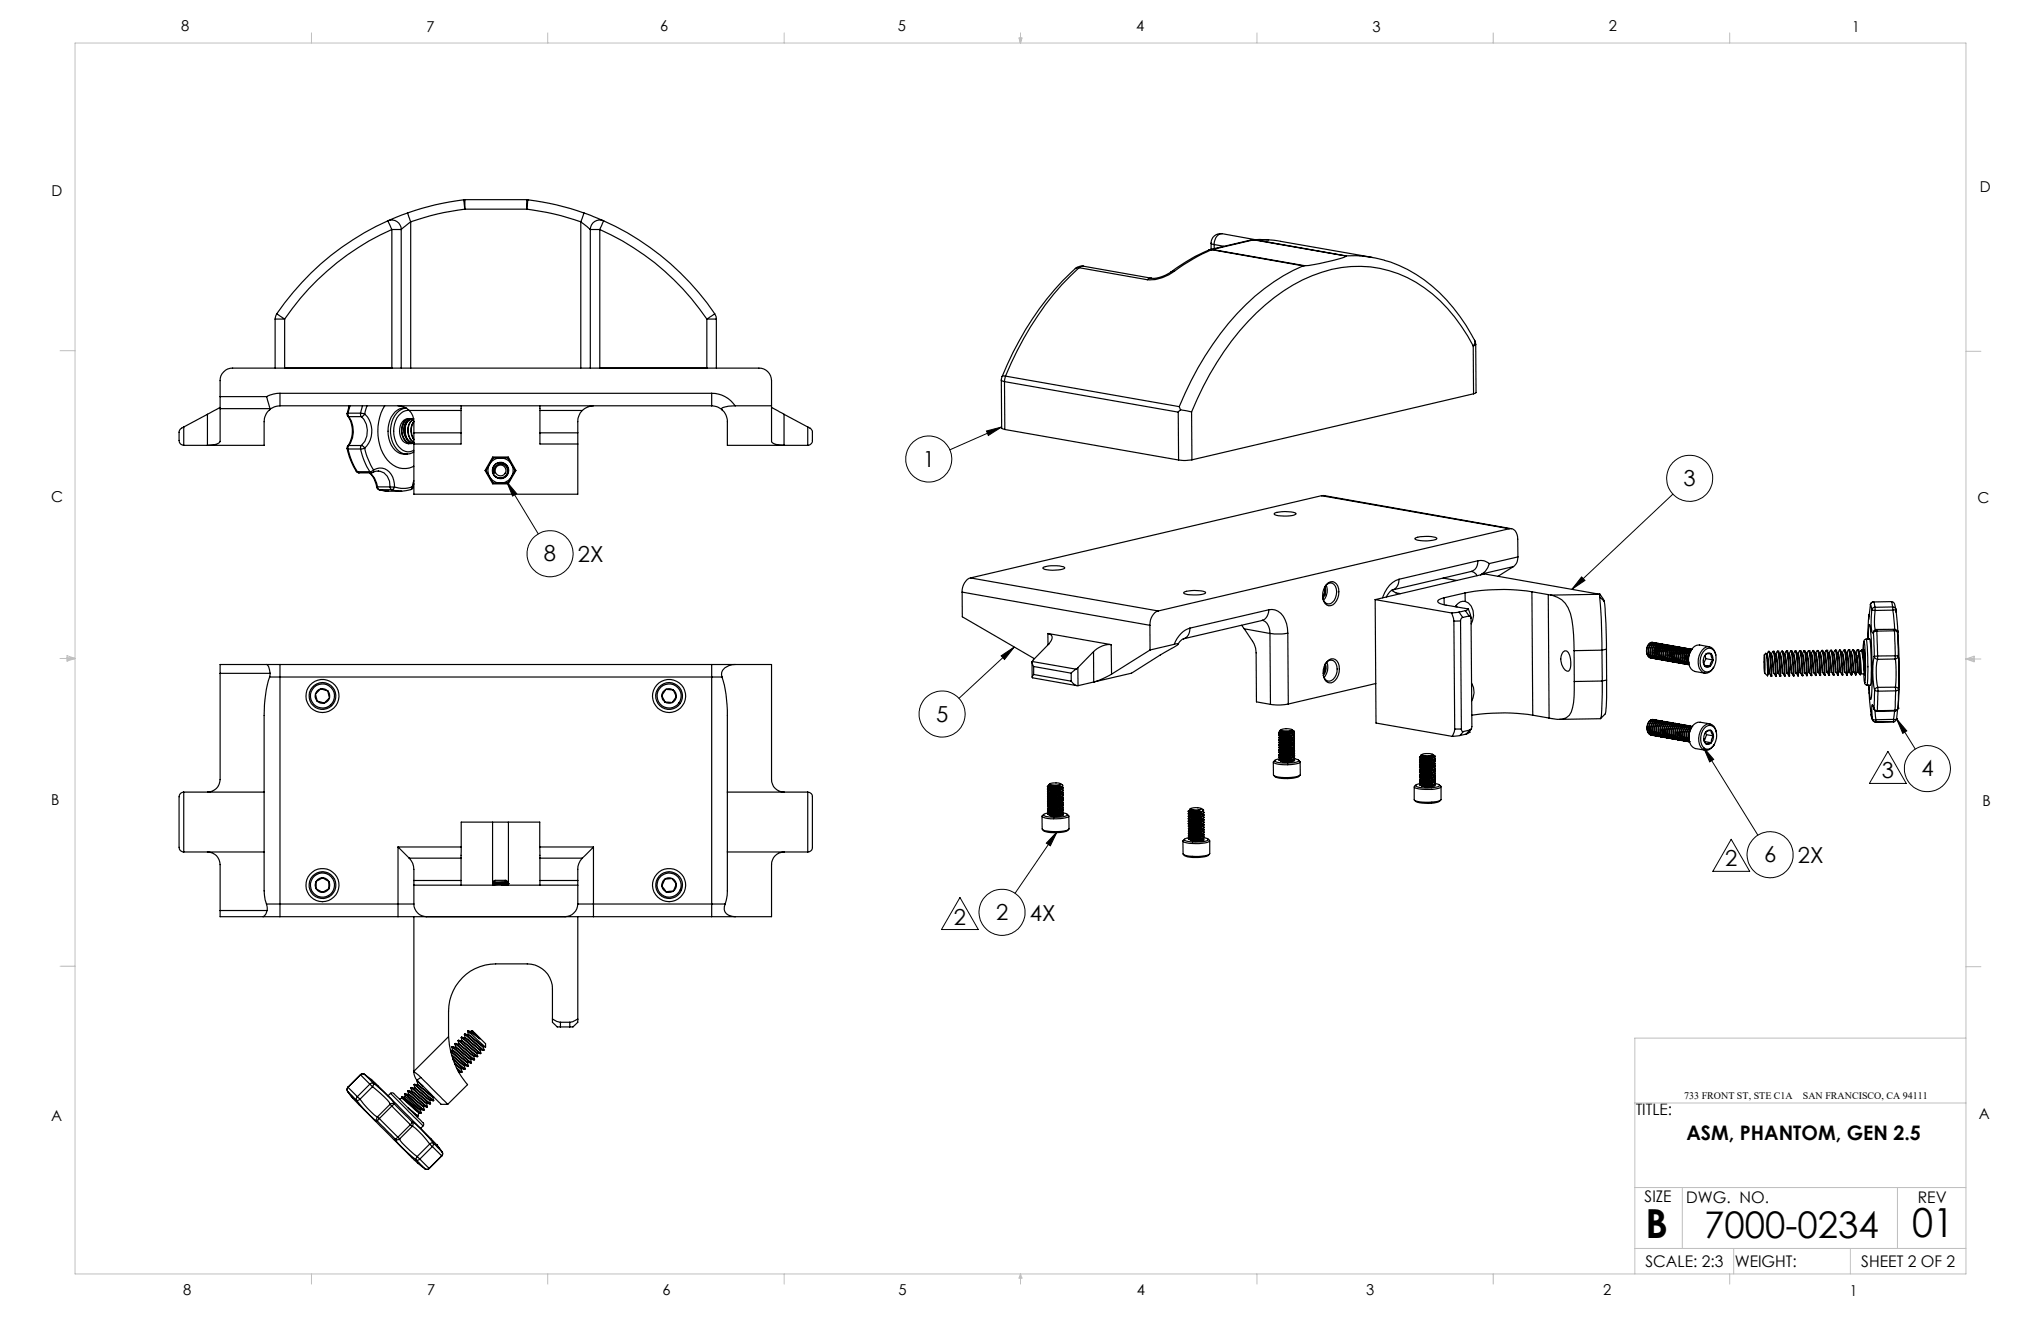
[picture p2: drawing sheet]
<svg xmlns="http://www.w3.org/2000/svg" width="432mm" height="279mm" viewBox="0 0 432 279" stroke-linecap="round" stroke-linejoin="round" font-family="sans-serif">
<defs><g id="words">
<g font-size="8.5">
<text x="348.1" y="261.8">B</text>
<text x="404.6" y="261.6">01</text>
</g>
<text font-size="7.8" x="360.5" y="261.9">7000-0234</text>
<g font-size="4.7">
<text x="195.2" y="98.7">1</text>
<text x="356.2" y="102.8">3</text>
<text x="115.1" y="118.7">8</text>
<text x="122.3" y="118.9">2X</text>
<text x="198" y="152.6">5</text>
<text x="398.1" y="164.7">3</text>
<text x="406.5" y="164.2">4</text>
<text x="365" y="183.3">2</text>
<text x="373.2" y="182.4">6</text>
<text x="380.4" y="182.5">2X</text>
<text x="201.8" y="195.6">2</text>
<text x="210.7" y="194.6">2</text>
<text x="217.9" y="194.7">4X</text>
</g>
<text font-size="4.2" x="356.8" y="241">ASM, PHANTOM, GEN 2.5</text>
<g font-size="3.4">
<text x="346.1" y="235.9">TITLE:</text>
<text x="347.9" y="254.3">SIZE</text>
<text x="356.7" y="254.4">DWG. NO.</text>
<text x="405.7" y="254.5">REV</text>
<text x="348.1" y="267.9">SCALE: 2:3</text>
<text x="367" y="268">WEIGHT:</text>
<text x="393.8" y="267.9">SHEET 2 OF 2</text>
</g>
<g font-size="3.2">
<text x="38.3" y="6.7">8</text>
<text x="90.2" y="6.7">7</text>
<text x="139.7" y="6.5">6</text>
<text x="190" y="6.5">5</text>
<text x="240.4" y="6.5">4</text>
<text x="290.4" y="6.7">3</text>
<text x="340.4" y="6.5">2</text>
<text x="391.9" y="6.7">1</text>
<text x="10.9" y="41.6">D</text>
<text x="418.9" y="40.7">D</text>
<text x="10.9" y="106.3">C</text>
<text x="418.4" y="106.4">C</text>
<text x="10.8" y="170.2">B</text>
<text x="419.4" y="170.6">B</text>
<text x="10.8" y="237.2">A</text>
<text x="418.6" y="236.8">A</text>
<text x="38.8" y="273.8">8</text>
<text x="90.4" y="273.8">7</text>
<text x="140.2" y="273.8">6</text>
<text x="190.1" y="273.9">5</text>
<text x="240.5" y="273.8">4</text>
<text x="289" y="273.9">3</text>
<text x="339.1" y="273.8">2</text>
<text x="391.4" y="274.1">1</text>
</g>
<g font-size="2.1">
<text x="356.3" y="232.5">733 FRONT ST, STE C1A</text>
<text x="381.4" y="232.5">SAN FRANCISCO, CA 94111</text>
</g>
</g></defs>
<g fill="none" stroke="#000" stroke-width=".21">
<path d="M208.7 91.2l3.2-.9-2.8 1.8zM211.9 90.3l-11 4.8M107.2 101.8l6.7 11.1M107.2 101.8l2.1 2.6-.9 .5zM353.9 104.5l-21.3 20.1M211.8 138.7l2.8-1.9-2.1 2.7zM214.6 136.8l-11.7 10.9M334.6 122l.7 .8-2.7 1.8zM360.4 158.1l11.5 18.5M360.4 158.1l2.1 2.5-.8 .5zM399.4 158.9l3.9 6.8h-7.8zM401.2 152l4 6.4"/>
<path d="M401.2 152l2.2 2.6-.8 .5zM223.7 175.9l-9 13M223.7 175.9l-1.5 3-.8-.6zM366.3 177.5l3.9 6.8h-7.8zM203.1 189.8l3.9 6.8h-7.8z"/>
<circle cx="196.5" cy="97.1" r="4.9"/>
<circle cx="116.4" cy="117.1" r="4.9"/>
<circle cx="357.5" cy="101.2" r="4.9"/>
<circle cx="199.3" cy="151" r="4.9"/>
<circle cx="407.8" cy="162.6" r="4.9"/>
<circle cx="212" cy="193" r="4.9"/>
<circle cx="374.5" cy="180.8" r="4.9"/>
</g>
<g fill="none" stroke="#c0c0c0" stroke-width=".21">
<path d="M15.9 9.1h400v260.4h-400zM65.9 6.9v2.2M115.9 6.9v2.2M165.9 6.9v2.2M215.6 8h.6l-.3 1.1zM215.7 8l.2 1.1M215.9 6.9v2.2M216 8l-.1 1.1M265.9 6.9v2.2M315.9 6.9v2.2M365.9 6.9v2.2M12.7 74.2h3.2"/>
<path d="M415.9 74.3h3.2M12.7 139.3h3.2M14.2 139.1l1.7 .2M14.2 138.7l1.7 .6-1.7 .5zM15.9 139.3l-1.7 .3M415.9 139.4h3.2M415.9 139.4l1.8-.6v1.2zM415.9 139.4l1.8 .3M417.7 139.2l-1.8 .2M12.7 204.4h3.2M415.9 204.5h3.2M415.9 219.6h-70v49.9"/>
<path d="M345.9 233.3h70M345.9 251.2h70M355.9 251.2v12.9M401.4 251.2v12.9M65.9 269.5v2.1M115.9 269.5v2.1M165.9 269.5v2.1M215.9 269.5v2.1M215.9 269.5l.3 .8h-.6zM265.9 269.5v2.1M315.9 269.5v2.1M345.9 264.1h70"/>
<path d="M365.9 269.5v2.1M366.8 264.1v5.4M391.5 264.1v5.4"/>
</g>
<path d="M208.7 91.2l3.2-.9-2.8 1.8zM211.8 138.7l2.8-1.9-2.1 2.7zM223.7 175.9l-1.5 3-.8-.6zM334.6 122l.7 .8-2.7 1.8zM401.2 152l2.2 2.6-.8 .5zM360.4 158.1l2.1 2.5-.8 .5zM107.2 101.8l2.1 2.6-.9 .5z" fill="#000"/>
<g fill="none" stroke="#000" stroke-width=".25">
<path d="M82.1 46.7l.8 1.8M82.1 46.7a2 2 0 0 1 2.8 1.8M82.1 46.7a56 56 0 0 0-23.5 19.7M82.9 48.5a53.8 53.8 0 0 0-22.7 19M82.9 48.5h2M82.9 48.5v29.4M84.9 48.5v29.4M86.2 45l.7 1.9M86.2 45l-4.1 1.7M86.9 46.9l-2 1.6M86.9 46.9v31M98.1 42.3l.3 1.9"/>
<path d="M98.1 42.3a54 54 0 0 0-11.9 2.7M98.4 42.2l-.3 .1M98.4 42.2v2M98.4 44.2a52.8 52.8 0 0 0-11.5 2.7M98.4 44.2h13M98.4 42.2h13M111.4 42.2v2M111.4 44.2a53.1 53.1 0 0 1 11.5 2.7M111.4 42.2l.3 .1M111.7 42.3l-.3 1.9M111.7 42.3a54.3 54.3 0 0 1 11.8 2.7M122.9 46.9l2 1.6"/>
<path d="M122.9 46.9v31M123.5 45l-.6 1.9M123.5 45l4.2 1.7M124.9 48.5h2M124.9 48.5v29.4M126.9 48.5a53.5 53.5 0 0 1 22.6 19M126.9 48.5v29.4M127.7 46.7l-.8 1.8M127.7 46.7a56 56 0 0 1 23.5 19.7M127.7 46.7a2 2 0 0 0-2.8 1.8M227.5 56.8a61.2 61.2 0 0 0-15.5 22.8M228.3 56.6a63.9 63.9 0 0 0-15.6 23"/>
<path d="M228.3 56.6l-.8 .2M228.3 56.6l14.4 2.6M229.2 56.3a2.26 2.26 0 0 0-1.7 .5M229.2 56.3l-.9 .3M229.2 56.3l14.4 2.5M243.6 58.8l-.9 .4M247.7 57.6a7 7 0 0 1-4.1 1.2M248.4 57.4a8.6 8.6 0 0 1-5.7 1.8M248.4 57.4l-.7 .2M255.8 52.9a33.2 33.2 0 0 0-8.1 4.7M256 52.8l-.2 .1M256 52.8h.5"/>
<path d="M256.2 51.4l.7 .3M256.2 51.4v1.3M256.3 52.8a40 40 0 0 0-7.9 4.6M256.3 52.8l-.5 .1M256.3 52.8l19.4 3.4M256.5 52.8h-.2M256.5 52.8l19.5 3.4M256.9 51.7l2.1 .4M256.9 51.7v.9M258.6 49.4a2.01 2.01 0 0 0-2.4 2M258.6 49.4a2 2 0 0 0-1.7 2.3M258.6 49.4l7 1.3"/>
<path d="M264.8 50.7h.4M264.8 50.7l-8.8 2.1M265.1 50.7h-.3M265.1 50.7h3.2M265.1 50.7h.3M265.2 50.7l-8.7 2.1M265.2 50.7l19.6 3.5M265.4 50.7h-.2M265.4 50.7h3l2 .2 19.9 3.5M265.4 50.7l19.4 3.4M275.7 56.2a44.5 44.5 0 0 0-19.2 16.7 67 67 0 0 0-7 13.1M276 56.2h-.3"/>
<path d="M284.8 54.2l-.1 .1a37.9 37.9 0 0 1-8.5 1.9h-.2M284.8 54.1v.1M284.8 54.1a23.5 23.5 0 0 1 8.1 .9M293 55.1a29.6 29.6 0 0 1 15.9 11.8l1.3 1.9 1.8 3.2M58.2 67.5h2M58.2 67.5v10.4M58.6 66.4l-.4 1.1M58.6 66.4l1.6 1.1M60.2 67.5v10.4M149.5 67.5h2.1M149.5 67.5v10.4M151.2 66.4l-1.7 1.1"/>
<path d="M151.2 66.4l.4 1.1M151.6 67.5v10.4M212 79.6l-.2 .8M212.7 79.6l-.2 1.1M212.7 79.6h-.7M212.7 79.6l36.8 6.4M311.7 73.2a32.6 32.6 0 0 0-14-14.5 24.7 24.7 0 0 0-22.1 .5 46.2 46.2 0 0 0-18.2 17.5 68 68 0 0 0-5.3 10.4M311.7 73.2v10.1M312 72l.2 .9M312 72l.1 .4-.4 .8M312.2 72.9l.1 10.1-.6 .3M312.2 72.9l-.5 .3"/>
<path d="M38.9 90.3a1.38 1.38 0 0 0-1 1.1v1.8a1.02 1.02 0 0 0 1 1M38.9 90.3v3.9M43.9 87.6l-5 2.7M46.6 83.9v-3.4a2.65 2.65 0 0 1 2.6-2.6h111.3a2.65 2.65 0 0 1 2.7 2.6v12.8a2.76 2.76 0 0 0 2.7 .9v-6.6M46.6 83.9v2.5M46.6 86.4v6.9l-.2 .4-.6 .2-1.9 .3v-6.6M46.6 86.2l-2.7 1.4M46.6 83.9h9.8M46.6 86.4h10.5M56.4 83.9l.7 2.5M57 86.7a3.4 3.4 0 0 0-1.1 2.5v5h-17M57.1 86.4l-.1 .3"/>
<path d="M59.2 83.2a6 6 0 0 0-2.8 .7M59.2 83.2v2.6M59.2 85.8a3.2 3.2 0 0 0-2.2 .9M59.2 85.8h91.4M59.2 83.2h91.4M73.4 87.5l.2 .5M73.4 94.9l.2 .6a14.9 14.9 0 0 0 1.8 4.2M73.4 94.9l.2 .1M73.6 88a5.4 5.4 0 0 1 0 6.3M73.6 94.3l-.2 .6M73.6 88l.2 .1M73.6 87.4l.2 .7"/>
<path d="M73.6 95a14.7 14.7 0 0 0 2 4.8M73.6 87.4l-.2 .1M73.6 87.4h2.7M73.6 95h2.7M73.8 88.1a5.3 5.3 0 0 1 0 6.1M73.8 94.2l-.2 .8M73.8 94.2l-.2 .1M73.8 88.1h2.6M73.8 94.2h2.6M73.9 85.8l-.5 1.7M74 85.8l-.4 1.6M75.4 99.7l.6 .3"/>
<path d="M75.4 99.7l.2 .1M75.6 99.8l.4 .2M75.6 99.8h2.6M76.3 87.4l.9 .2M76.3 87.4l.1 .7M76.3 95a14.7 14.7 0 0 0 1.9 4.8M76.4 88.1a4.3 4.3 0 0 1 0 6.1M76.4 94.2l.5 .3 .3 .3M76.4 94.2l-.1 .8M76.7 85.8l-.4 1.6M77.2 87.6l-.3 .3-.5 .2M77.2 87.6a5.1 5.1 0 0 1 0 7.2"/>
<path d="M77.2 94.8a15.4 15.4 0 0 0 1.8 4.6M77.2 94.8l-.9 .2M77.6 85.8l-.4 1.8M78.2 99.8l.4 .2M79 99.4v.5l-.4 .1M79 99.4a2.86 2.86 0 0 1 4.3 2.2l.2 1.4M79 99.4l-.4 .3-.4 .1M80 99.7a1.96 1.96 0 0 1 2 1.1l.4 1 .1 1.2M80.1 99.6l-1.2 .3M81.4 85.8a10.1 10.1 0 0 0 1.1 12.1 4.3 4.3 0 0 0 5.1 .7M84.2 85.8a3.5 3.5 0 0 1 2.4 1M85.9 86.3a3.4 3.4 0 0 0-3.4 2.6 6 6 0 0 0 1.6 6.7 3.2 3.2 0 0 0 2.1 .5"/>
<path d="M85.9 86.3a4 4 0 0 0-3.2 3.7 5.2 5.2 0 0 0 2.7 6h1.4l.8-.4M86.5 88.9a2.63 2.63 0 0 0-.4 4M86.5 86.8a3.4 3.4 0 0 0-3 2.9 4.8 4.8 0 0 0 2.2 5.8 2.29 2.29 0 0 0 1.9-.3M86.6 86.8a3.3 3.3 0 0 1 1 2.4v2.3M86.6 86.8h10.9M86.6 93.8h-.2M86.7 93.8h-.3M86.7 88.5a1.8 1.8 0 0 0-1.7 2 2.59 2.59 0 0 0 2.1 3.3M86.9 88.6a1.93 1.93 0 0 0-2.3 2.1 2.55 2.55 0 0 0 1.8 3.1M87 88.6a1.8 1.8 0 0 0-1.9 2 2.92 2.92 0 0 0 1.8 3.2h.4M87.4 88.5a1.85 1.85 0 0 0-1.8 2 2.71 2.71 0 0 0 2 3.3 2.67 2.67 0 0 1-1.9-3.2 1.86 1.86 0 0 1 1.9-2.1M87.5 88.7a3 3 0 0 0 .1 4.9"/>
<path d="M87.5 88.7a3.1 3.1 0 0 0-.4 4.5l.5 .4M87.6 89.2a3.4 3.4 0 0 0 0 3.7M87.6 91.5v2.4M87.6 93.9v10.6h34.6v-10.6M87.6 91.5h9.9M87.6 89.1a3.2 3.2 0 0 0 0 3.9M97.5 91.5v2.4h-9.9M97.5 86.8v4.7M97.6 85.8l-.1 1M103.6 98.2l.8-1.4h3l1.6 2.7-.8 1.4M103.6 98.2a2.67 2.67 0 0 1 3.6-1 2.67 2.67 0 0 1 1 3.7M103.6 98.2l-.8 1.3 .8 1.4"/>
<path d="M103.6 98.2a2.72 2.72 0 0 0 0 2.7M104.2 99.3a1.66 1.66 0 0 1 2.2-1.4 1.66 1.66 0 0 1 .9 2.4 1.66 1.66 0 0 1-2.5 .4M104.2 96.7h3.3l1.6 2.8-1.6 2.8h-3.3l-1.6-2.8zM104.5 98.7l-.3 .6M105 98.5a1.49 1.49 0 0 1 2.4 .8 1.49 1.49 0 0 1-1.8 1.8 1.58 1.58 0 0 1-1.4-1.8l.5 .7-.1-.6zM114.2 85.8v1M114.2 91.5v2.4h8M114.2 86.8h9M114.2 91.5h8M114.2 86.8v4.7M122.2 91.5v2.4M123.2 86.8a3.4 3.4 0 0 0-1 2.4v2.3"/>
<path d="M125.6 85.8a3.7 3.7 0 0 0-2.4 1M150.6 85.8a3.2 3.2 0 0 1 2.2 .9M150.6 83.2v2.6M150.6 83.2a6 6 0 0 1 4.9 2.6M152.8 86.7a3.2 3.2 0 0 1 1.1 2.5v5h17M155.5 85.8l-2.1 .3-.7 .3 .1 .3M155.5 85.8h7.7M163.2 86.2l2.7 1.4M165.9 87.6l5 2.7M170.9 90.3a1.26 1.26 0 0 1 1 1.1v1.8a1.01 1.01 0 0 1-1 1M170.9 90.3v3.9M211.8 80.4l.1 10.2 .7 .2"/>
<path d="M211.8 80.4l.7 .3M212.5 80.7l36.8 6.5M212.5 80.7l.1 10.1M212.6 90.8l36.7 6.5M249.3 87.2v10.1M249.5 86l.3 .7M249.8 86.7l2.3 .4M249.8 86.7l-.5 .5M252.1 87.1l.1 10.2M252.2 97.3l-1.4 .1-1.5-.1M311.7 83.3l-59.5 14M76 100h2.6"/>
<path d="M78.1 100h.1a4.7 4.7 0 0 1 1.5 3M78.2 100a4.1 4.1 0 0 1 1.7 3M79.7 103l.1 .4 .4 .1M79.9 103l.1 .4 .3 .2M79.9 103h-.2M79.9 103h2.6M80.2 103.5l1.9 .4M80.2 103.5l.1 .1M80.3 103.6l1.8 .3M80.3 103.6h2.6M82.5 103h1M82.5 103l.4 .6"/>
<path d="M82.9 103.6l1.9 .3M83.5 103a6.3 6.3 0 0 0 3.7 0M83.5 103l-.6 .6M86.9 103.5a12.1 12.1 0 0 1-4.8 .4M87.2 103v.3l-.3 .2M87.2 103h.2M87.4 103l-.2 .4-.3 .1M87.6 102.3l-.2 .7M87.6 101.7l-.4 1.3M103.6 100.9a2.7 2.7 0 0 0 4.6 0M103.6 100.9l.8 1.3h3l.8-1.3M269.6 108.6a6.9 6.9 0 0 1 4.5-.1l.1 .2a6.2 6.2 0 0 1-4.6 0z"/>
<path d="M279.6 104.8h.5l39.7 7M279.6 104.8l39.7 7M279.6 104.8l-74.3 17.4M299.4 113.8a7.3 7.3 0 0 1 4.6 0v.1a6 6 0 0 1-4.7 .1zM312.7 118.6a2.64 2.64 0 0 1 2.4 .6M312.7 118.6a2.12 2.12 0 0 1-1.4 2.3M312.7 118.6l-16.7 3.9M315.1 119.2a3.4 3.4 0 0 1-1.6 2.2M319.3 111.8a1.77 1.77 0 0 1 1.8 2.2v3.8M319.3 111.8l-74.3 17.4M320.2 119.8l-6.7 1.6M320.2 119.8l-3.3 2.1"/>
<path d="M321.1 117.8a2.28 2.28 0 0 1-.9 2M321.1 117.8l-6 1.4M203.6 125.2l39.7 7.1M203.6 125.2v5.3l15.2 8.8M205.3 122.2a2.97 2.97 0 0 0-1.7 3M205.3 122.2l39.7 7M218.4 139.9l.3 1.1M218.4 139.9l9.2 1.6M220.7 120.1a7.2 7.2 0 0 1 4.5-.1l.1 .1a6.4 6.4 0 0 1-4.7 .1zM221.7 134a1 1 0 0 1 .9 .7 1 1 0 0 1-.4 1.1l-3.8 4.1M221.7 134l13.4 2.3M221.7 134v2.3"/>
<path d="M231.4 137.8v6.5l1.8-.7 2-1M231.4 137.8l-3.4 3.4M235.1 136.3a4.8 4.8 0 0 0-3.7 1.5M235.1 136.3l.1 6.3M243.3 132.3v5.2M243.3 137.5l-8.1 5.1M245 129.2a2.97 2.97 0 0 0-1.7 3.1M248.4 136.3l.8-.1-.1 .2-3.6 2.1-6.1 3.9-11.3 2.6M248.4 136.3l-5.1 1.2M250.4 135.1l-.9 .7-.3 .5M250.4 125.3a7 7 0 0 1 4.6-.1l.1 .2a6.2 6.2 0 0 1-4.7 0zM251.7 132.9a5.3 5.3 0 0 0-3.3 3.4"/>
<path d="M251.7 132.9a2.12 2.12 0 0 1-1.3 2.2M262.6 132.3l.6 .7M263.2 133l1.8 2.6a4.6 4.6 0 0 1 .7 2.5l.1 10.3 3 .6M263.2 133l5.5 1M267 131.2h.1M267 131.2a2.35 2.35 0 0 1 1.7 2.8M267 131.2l-16.6 3.9M268.4 129a3.1 3.1 0 0 1 3.5 2.1l.3 .8 .3 2M268.4 129l-.1 .9a1.9 1.9 0 0 1-1.3 1.3M268.4 129l-16.7 3.9M268.7 134l.1 15M272.5 133.9l-1.4 .2-2.4-.1"/>
<path d="M272.5 133.9l.1 15M280.2 124.2a2.48 2.48 0 0 1-.3 2 2.23 2.23 0 0 0 .3-1.9M280.6 123.8a2.98 2.98 0 0 1-.6 3.2M280.6 123.7a1.2 1.2 0 0 1 1.4-.3 1.2 1.2 0 0 1 .7 1.2 2.96 2.96 0 0 1-1.2 3.1 1.24 1.24 0 0 1-1.6-1.2 2.41 2.41 0 0 0 .4-2.4zM280.7 123.6a1.41 1.41 0 0 1 1.6-.5 1.41 1.41 0 0 1 .9 1.4 3.2 3.2 0 0 1-1.6 3.6 1.71 1.71 0 0 1-1.8-2.1 3.6 3.6 0 0 1 .9-2.4zM280.7 140a1.22 1.22 0 0 1 1.4-.3 1.22 1.22 0 0 1 .7 1.2 2.59 2.59 0 0 1-1.6 3.2 1.26 1.26 0 0 1-1.2-1.3 2.52 2.52 0 0 0 .4-2.4zM280.8 139.9a1.41 1.41 0 0 1 1.6-.5 1.41 1.41 0 0 1 .9 1.4 3.3 3.3 0 0 1-1.6 3.6 1.47 1.47 0 0 1-1.7-1.5 3.5 3.5 0 0 1 .8-3zM290.9 126.8l16.2 2.8M290.9 126.8l.2 26.1 16.2 2.9M294.4 124.8l.9 .6 1 .2M294.6 124.8l-.6 .4-.7 1.1M296 122.5a5.5 5.5 0 0 0-3.5 3.9"/>
<path d="M296 122.5a2.19 2.19 0 0 1-1.4 2.3M305.3 122.3l2.9 .5M305.5 126.4a1.33 1.33 0 0 0-1.3 .8 2.33 2.33 0 0 0 1.7 .8l4.8 .8M305.5 126.4v1.5M307.1 129.6h.1M307.1 129.6v.1M307.1 129.7l.5 1.7M307.6 131.4l.2 22.8M308.1 128l.1 .4M308.7 129.5l-1.6 .1M308.7 129.5l.8 1.1M309 131.3l-1.4 .1"/>
<path d="M309 131.3l.2 22.9M309.5 130.6l-.4 .4-.1 .3M310 125.4l-4.5 1M310 125.4v1.8M310 127.2a3.3 3.3 0 0 1 1.3 4.7M310 127.2a1.93 1.93 0 0 0-2.1 1.1M310 129.2l-1.3 .3M310 129.2l.8 1.1M310.6 128.8l-.6 .4M310.6 128.8h.1M310.7 128.8l.5 1.9M310.7 128.8h-.1"/>
<path d="M310.7 128.8h.1M310.8 130.3a.4 .4 0 0 1 .4 .5l.2 22.9-.1 .4-.4 .3M310.8 130.3l-1.3 .3M311.3 120.9l.5 .1 .7 .8M311.3 120.9l-16.7 3.9M311.3 120.9h.1M313.5 121.4l-.3 .2M324.1 125.2a43.1 43.1 0 0 0-14.1 .2M324.1 125.2l3.5 .6M324.1 125.2l.2 26.1M327.6 125.8l.5 .1M327.6 125.8l.1 26.1"/>
<path d="M328.1 125.9a5 5 0 0 1 4.1 3.9 30.8 30.8 0 0 1 .8 7.8M330.7 137.9l.3-.2a1.44 1.44 0 0 1 1.2 1.6 3.5 3.5 0 0 1-.3 2.7 2.29 2.29 0 0 1-1.7-2.6l.1-.6zM333 137.6l.1 6.5M338.4 126.3l.4 4.5 .1 6.7M338.4 126.3l1 .9M338.5 125.7l-24.4-4.3-23.2 5.4M338.5 125.7l-10.4 .2M338.5 125.7h.1M338.5 125.7l-.1 .6M338.5 125.7l.9 1.5M338.9 137.5l-5.9 .1M338.9 137.5l.1 6.5"/>
<path d="M339.4 127.2l.4 4.8 .1 5.3M339.9 137.3l-1 .2M339.9 137.3v6.5M349.6 139.2h.1M349.6 135.9a1.42 1.42 0 0 0-1.3 1.9 1.29 1.29 0 0 0 1 1.4M349.8 136v-.1a1.23 1.23 0 0 0-1.4 1.3 1.44 1.44 0 0 0 1.2 2l.1-.1M350 136a1.42 1.42 0 0 0-1.3 1.8 1.23 1.23 0 0 0 .9 1.4M350 135.9h.1M350 139.3h.1M350.2 136a1.23 1.23 0 0 0-1.4 1.2 1.44 1.44 0 0 0 1.2 2h.1M350.4 136a1.21 1.21 0 0 0-1.2 1.3 1.52 1.52 0 0 0 .8 2M350.4 136h.1"/>
<path d="M350.6 136.1v-.1a1.8 1.8 0 0 0-1.1 3l.4 .3h.6M350.8 136.1a1.21 1.21 0 0 0-1.2 1.2 1.45 1.45 0 0 0 .8 2.1M350.8 139.5h.1M350.8 136.1h.1M350.9 136.5a1.04 1.04 0 0 0-.9 1M351 136.2v-.1a1.71 1.71 0 0 0-1.3 2.5l.3 .5 .3 .2h.6M351.2 136.2a1.42 1.42 0 0 0-1.3 1.8 1.25 1.25 0 0 0 .9 1.4M351.2 136.1h.1M351.2 139.5h.1M351.3 136.5a.99 .99 0 0 0-.9 1.1M351.4 136.2a1.23 1.23 0 0 0-1.4 1.2 1.44 1.44 0 0 0 1.2 2.1l.1-.1M351.6 136.2a1.42 1.42 0 0 0-1.3 1.9 1.23 1.23 0 0 0 .9 1.4"/>
<path d="M351.6 136.2h.1M351.7 136.6a.99 .99 0 0 0-.9 1.1M351.8 136.3v-.1a1.23 1.23 0 0 0-1.4 1.3 1.44 1.44 0 0 0 1.2 2M352 139.7h.1M352 136.3a1.79 1.79 0 0 0-1.4 1.4 1.79 1.79 0 0 0 .9 1.9h.1M352.1 136.7a.99 .99 0 0 0-.9 1M352.2 136.4l-.1-.1a1.72 1.72 0 0 0-1.2 2.5l.3 .5 .3 .3h.6M352.4 136.4a1.21 1.21 0 0 0-1.2 1.2 1.6 1.6 0 0 0 .8 2M352.4 139.7h.1M352.4 136.3h.1M352.5 136.7a1.04 1.04 0 0 0-1 1.1M352.6 136.5v-.1a1.68 1.68 0 0 0-1.3 2.5l.2 .5 .4 .2h.6"/>
<path d="M352.8 136.5a1.42 1.42 0 0 0-1.3 1.8 1.25 1.25 0 0 0 .9 1.4M352.8 136.4h.1M352.8 139.8h.1M352.9 136.8a.99 .99 0 0 0-.9 1.1M353 136.5a.93 .93 0 0 0-1.2 .6 1.96 1.96 0 0 0 .5 2.6h.5M353.2 139.9h.1M353.2 136.5a1.79 1.79 0 0 0-1.4 1.4 1.79 1.79 0 0 0 .9 1.9h.1M353.3 136.9a.99 .99 0 0 0-.9 1M353.4 136.6a.95 .95 0 0 0-1.2 .6 1.97 1.97 0 0 0 .5 2.6h.5M353.6 136.6a1.21 1.21 0 0 0-1.2 1.2 1.52 1.52 0 0 0 .8 2M353.6 139.9h.1M353.6 136.6h.1"/>
<path d="M353.7 136.9a.99 .99 0 0 0-1 1.1M353.8 136.6h-.1a1.69 1.69 0 0 0-1.2 2.5l.2 .5 .4 .2h.6M354 136.7a1.21 1.21 0 0 0-1.3 1.2 1.6 1.6 0 0 0 .9 2M354 136.6h.1M354.1 137a.99 .99 0 0 0-.9 1.1M354.2 136.7a1.68 1.68 0 0 0-1.4 2.5l.3 .5 .4 .2h.5M354.4 136.7a1.42 1.42 0 0 0-1.3 1.9 1.29 1.29 0 0 0 .9 1.4M354.5 137.1a.99 .99 0 0 0-.9 1M354.6 136.8a.93 .93 0 0 0-1.2 .6 1.97 1.97 0 0 0 .5 2.6h.5M354.8 136.8a1.42 1.42 0 0 0-1.3 1.9 1.23 1.23 0 0 0 .9 1.4M354.8 136.8h.1M354.9 137.2a.99 .99 0 0 0-1 1"/>
<path d="M355 136.8h-.1a1.23 1.23 0 0 0-1.3 1.2 1.75 1.75 0 0 0 .7 2.1h.5M355.1 136.9a1.76 1.76 0 0 0-1.1 2.5l.3 .4 .5 .3M355.2 136.8h.1M355.3 137.2a.99 .99 0 0 0-1 1.1M355.4 136.9h-.1a1.42 1.42 0 0 0-1.4 1.8 1.18 1.18 0 0 0 1.3 1.4M355.6 136.9a1.27 1.27 0 0 0-1.3 1.3 1.43 1.43 0 0 0 .9 2M355.6 136.9h.1M355.7 137.3a.99 .99 0 0 0-.9 1.1M355.8 137l-.1-.1a1.42 1.42 0 0 0-1.4 1.9 1.18 1.18 0 0 0 1.3 1.4M356 137a1.42 1.42 0 0 0-1.3 1.9 1.25 1.25 0 0 0 .9 1.4M356 137h.1M356.1 137.4a.99 .99 0 0 0-1 1"/>
<path d="M356.2 137.1l-.1-.1a1.23 1.23 0 0 0-1.3 1.3 1.46 1.46 0 0 0 1.2 2M356.3 137.1a1.21 1.21 0 0 0-1.2 1.2 1.52 1.52 0 0 0 .9 2M356.3 137.1h.1M356.5 137.4a.99 .99 0 0 0-1 1.1M356.6 137.1h-.1a1.23 1.23 0 0 0-1.3 1.2 1.5 1.5 0 0 0 1.1 2.1l.1-.1M356.8 137.1a.93 .93 0 0 0-1.1 .7 1.71 1.71 0 0 0 .7 2.6M356.9 137.5a.99 .99 0 0 0-1 1.1M357 137.2h-.1a1.42 1.42 0 0 0-1.4 1.8 1.18 1.18 0 0 0 1.3 1.4M357.2 137.2a1.27 1.27 0 0 0-1.3 1.3 1.6 1.6 0 0 0 .9 2M357.2 137.2h.1M357.3 137.6a.99 .99 0 0 0-1 1M357.4 137.3l-.1-.1a1.42 1.42 0 0 0-1.4 1.9 1.18 1.18 0 0 0 1.3 1.4"/>
<path d="M357.5 137.3a1.42 1.42 0 0 0-1.2 1.9 1.23 1.23 0 0 0 .9 1.3M357.5 137.3h.1M357.7 137.7a3.7 3.7 0 0 0-.4 2.6M357.7 137.7a.99 .99 0 0 0-1 1M357.7 137.7l.1-.1a2.14 2.14 0 0 0-.5 2.5M357.7 137.7a2.15 2.15 0 0 0-.4 2.3M357.8 137.3h-.1a1.23 1.23 0 0 0-1.3 1.2 1.52 1.52 0 0 0 .8 2M357.9 137.4a1.21 1.21 0 0 0-1.2 1.2 1.56 1.56 0 0 0 .7 1.9 1.93 1.93 0 0 1 .3-3.2l.3 .1M360.7 137.5a1.31 1.31 0 0 1 1.4-.3 1.31 1.31 0 0 1 .8 1.1 3.4 3.4 0 0 1-1.3 3.7 1.5 1.5 0 0 1-1.9-1.7 3.5 3.5 0 0 1 1-2.8zM360.7 138.7l.2 .6M360.9 139.3l-.5 1M360.9 139.3l1.5 .3"/>
<path d="M361 138.3a2.04 2.04 0 0 0-.2 2.7M361 138.3l-.4 .5M361.7 136.8l-2.1-.4a2.17 2.17 0 0 0-2.2 1.9 3.2 3.2 0 0 0 .7 3.5l.5 .2 2.1 .4M362 138.3l.3 .3 .1 1M362 138.3a.77 .77 0 0 0-1 0M362 138.3h-1M362 138.3l.1 .6 .3 .7M362.4 139.6l-.2 .7-.4 .6M362.4 139.6l-.5 .7-.1 .6M363 138.6a1.65 1.65 0 0 0-1.4-1.8 1.65 1.65 0 0 0-1.8 1.2 3 3 0 0 0 .8 4.4 2.12 2.12 0 0 0 2-1.3M373.2 138.5l.2 2-.1 1.8-.1-1.1zM373.3 138.5l.3-.4 .3 2v2.9l-.6-.7"/>
<path d="M373.6 138.2l.2 .2M373.7 138.4h.1M373.8 138.4l.4 4.1h.2M373.8 138.4a9.8 9.8 0 0 1 .5 3.7l.1 .3M374.1 137.8l-.3 .6M374.3 137.8h-.1l.3 1.5 .2 3.8M374.7 138.4h.1M374.8 138.4l.2 1.1 .3 2.9M375 137.8l-.3 .6M375.2 137.8h.1M375.2 137.8h-.1l.3 1.4 .3 3.8M375.3 137.8a4.6 4.6 0 0 1 .7 2.9v.5a1.76 1.76 0 0 0 .6 1.8"/>
<path d="M375.3 137.8l.3 1.6 .2 3.6M375.6 138.4h.1M375.7 138.4l.3 1.1 .2 2.9M376 137.8l-.3 .6M376.2 137.7h.1M376.2 137.7h-.2l.3 1.5 .3 3.8M376.6 138.3h.1M376.6 138.3l.3 .7 .3 3.4M376.9 137.8l-.3 .5M377.1 137.7h-.1l.3 1.5 .2 3.8M377.5 138.3a5.1 5.1 0 0 1 .5 2.9l.1 1.2M377.9 137.8l-.4 .5"/>
<path d="M378 137.7h.1M378 137.7h-.1a21.4 21.4 0 0 1 .6 5.2v.1M378.4 138.3l.2 .1 .1 .6 .4 3.3M378.8 137.7l-.3 .6M379 137.7h.1M379 137.7h-.2l.4 1.5 .2 3.7M379 137.7l.4 .6M379 137.8l.3 1.5 .3 3.6M379.4 138.3h.1M379.4 138.4l.5 3.9h.1M379.4 138.3l.3 1.2 .3 2.8M379.7 137.7l-.3 .6"/>
<path d="M379.9 137.7h-.1l.3 1.5 .3 3.7M380.3 138.3h.1M380.4 138.3l.3 1.1 .2 2.9M380.7 137.7l-.3 .6M380.9 137.7h.1M380.9 137.7h-.1a21 21 0 0 1 .5 5.2M380.9 137.7a7.3 7.3 0 0 1 .8 3.9v.7h.2M380.9 137.7l.5 5.2M381.2 138.3h.1M381.3 138.3l.3 1.1 .3 2.9M381.6 137.7l-.3 .6M381.8 137.6h-.1l.3 1.5 .2 3.8"/>
<path d="M381.8 137.6v.1M382.2 138.2a5.6 5.6 0 0 1 .5 2.9l.1 1.2M382.6 137.7l-.4 .5M382.7 137.6h.1M382.7 137.6h-.1l.3 1.5 .3 3.8M383.1 138.2h.1a4.9 4.9 0 0 1 .4 2.9l.2 1.2M383.2 138.3l-.4-.6 .4 2.3 .1 2.9M383.2 138.3l.4 3.9 .2 .1M383.5 137.7l-.3 .5M383.5 137.6l.4 1.5 .2 3.8M383.5 137.6h.2M384.1 138.2h.1"/>
<path d="M384.1 138.2l.3 .7 .3 3.3M384.4 137.6l-.3 .6M384.6 137.6h-.1l.3 1.5 .3 3.7M384.7 137.6l.3 .6 .4-.6M384.7 137.7l.3 2.3 .2 2.8M385 138.2a5.1 5.1 0 0 1 .6 2.8v1.2M385 138.3l.6 3.9M385.6 137.5l-.2 .1a20.8 20.8 0 0 1 .6 5.1v.1M385.6 137.5v.1M385.6 137.6a7.3 7.3 0 0 1 .8 3.9v.6l.2 .1M385.6 137.7l.5 5.1M385.9 138.1h.1"/>
<path d="M386 138.2l.3 1.1 .3 2.9M386.3 137.6l-.3 .5M386.5 137.5h.1M386.5 137.5h-.1l.3 1.6 .2 3.7M386.5 137.6a6.1 6.1 0 0 1 .8 3.4l.1 1.2h.1M386.5 137.6l.3 1.6 .3 3.6v-.2M386.9 138.1h.1M387 138.1l.2 1.2 .3 2.9M387.2 137.6l-.3 .5M387.3 137.5l.3 1.5 .3 3.8M387.3 137.5h.1M387.5 137.5h-.1"/>
<path d="M387.5 137.6a4 4 0 0 1 .7 2.8v.6a1.76 1.76 0 0 0 .6 1.8M387.5 137.6l.3 1.6 .2 3.6M387.9 138.1l.3 1.2 .2 2.9M388.2 137.6l-.4 .5M388.4 137.5h.1M388.4 137.5h-.1a21.5 21.5 0 0 1 .5 5.3M388.8 138.1h.1M388.8 138.1l.3 1.2 .3 2.9M389.1 137.5l-.3 .6M389.2 137.5l.3 1.5 .2 3.8M389.2 137.5h.1M389.3 137.5h.1"/>
<path d="M389.7 138.1a5.1 5.1 0 0 1 .5 2.9l.1 1.1M390.1 137.5l-.4 .6M390.2 137.5h.1M390.2 137.5h-.1l.4 1.5 .2 3.8M390.3 137.5a10.2 10.2 0 0 1 .8 4.6h.2M390.3 137.5l.3 1.6 .2 3.6M390.6 138.1h.1a4.9 4.9 0 0 1 .5 2.8l.1 1.2M391 137.5l-.3 .6M391.2 137.5h.1M391.2 137.4l-.1 .1 .3 1.5 .2 3.7M391.2 137.5l.4 .6M391.2 137.5l.3 1.6 .3 3.6"/>
<path d="M391.6 138.1h.1M391.6 138.1l.5 4h.1M391.7 138.1l.2 .6 .3 3.4M391.9 137.5l-.2 .6M392.1 137.4h-.1l.3 1.6 .3 3.7M392.5 138l.2 .1 .1 .5M392.8 138.6l.4 3.7M392.8 138.6l.1 1.5M392.9 137.5l-.3 .5M393.1 137.4h.1M393.1 137.4h-.1l.3 1.5 .2 3.8M393.1 137.5l.3 .4"/>
<path d="M393.1 137.5l.5 5.2M393.3 137.9l.3 1.8 .2 2.8 .6 .2M393.7 137.7l.2 .2 .2 1.2 .3 3.6M393.7 137.7l-.4 .1M393.8 137.5l-.1 .2M394 137.4h.1M394 137.4h-.1l.3 1.5 .2 3.7M394.1 137.5l.2 1 .2 3.8-.2-3.2zM394.1 137.5l.3-.1v.3l.1 4.6M394.8 135.2l-.3 .1a3 3 0 0 0-.3 2.2l.2-1.8a45.4 45.4 0 0 1 .1 8.7l-.2-1.8M394.8 135.2l.7-.1a43.8 43.8 0 0 1 .2 9.8h-.7a45.1 45.1 0 0 0-.2-9.7zM395.2 135.1l.1-2.3 .1-.6h.2a81.2 81.2 0 0 1 .2 15.8l-.3-1.1-.1-2"/>
<path d="M395.4 130.2l-.1 .4M395.4 130.1v.1M395.5 129.9l-.1 .2zM395.7 127.9l-.4 3.3-.2 3.9M395.7 127.9l.3 1.1M396 129a16.1 16.1 0 0 0 0 4.7l.2 .2 .1-.1M396 129l.7 .1M396.2 127.4l-.3 .2-.2 .3M396.3 133.8l.2 5M396.4 127.3l-.2 .1M396.4 127.3l.3 1.1M396.5 133.4h.1"/>
<path d="M396.5 138.8a18 18 0 0 0 .1 7.1M396.5 138.8l.2 .4 .5 .3M396.5 133.4l-.2 .4M396.7 128.4l-.5 .2-.2 .4M396.7 128.4v.7M396.7 129.1l-.1 1.3a4.2 4.2 0 0 0 .3 2.8M397 133.1l-.5 .3M397 133.1l.1 .4M397.1 133.5l.1 5.2M397.1 133.5l-.5 .1-.3 .2M397.2 138.7l-.7 .1M397.2 138.7v.8"/>
<path d="M397.2 139.5a14.8 14.8 0 0 0 .1 5.9M400.1 127.2l.3 .1 .4 .3 .3 1.3M400.1 127.2l.3 1.2M400.1 127.2l-3.7 .1M400.4 128.4v.6M400.4 128.4a.61 .61 0 0 1 .7 .5M400.4 128.4h-3.7M400.4 129l.4 4.1M400.4 129l-3.7 .1M400.8 133.1h.2l.4 .4M400.8 133.1v.3M400.8 133.1h-3.8"/>
<path d="M400.8 133.4l.2 5.3M400.8 133.4l.5 .1 .1 .2M400.8 133.4l-3.7 .1M401 138.7h.6M401 138.7v.7M401 139.4l.1 2.4-.1 3.5M401 138.7h-3.8M401 139.4l-3.8 .1M401 128.7l.1 .1M401 128.7l.1 .2M401.1 128.9l.4 4.9-.1-.1M401.1 128.9l-.7 .1"/>
<path d="M401.1 129v.5M401.4 133.5h.1M401.4 133.5v.2M401.4 133.7l.2 5M401.5 133.4l.3 7.8-.2 8M401.6 138.7l.2 2.9-.1 4.2M401.6 138.7a.66 .66 0 0 1-.6 .7M46.6 142.4v22.5a2.65 2.65 0 0 1-2.7 2.6M46.6 142.4h10.6M56.4 140.5a2.16 2.16 0 0 1 .8 1.9M56.4 140.5h2.8M56.4 140.5h-9.8v1.9"/>
<path d="M57 143.2a26.5 26.5 0 0 0-1.1 8.1v37.1l.2 1.9 .3 .9M57 143.2h2.2M57.2 142.4l-.2 .8M59.2 140.5v2.7M59.2 140.5h91.4M59.2 143.2v48M59.2 143.2h91.4M66.7 146.8a1.5 1.5 0 0 0 .4 1.5M66.7 146.8l.4 1.5M67.1 148.3l1.5 .4M67.1 148.3a1.44 1.44 0 0 0 1.5 .4M67.9 145.7a1.63 1.63 0 0 1 1.5 .5"/>
<path d="M67.9 145.7l1.5 .5M67.9 145.7l-1.2 1.1M67.9 145.7a1.6 1.6 0 0 0-1.2 1.1M69.4 146.2a1.7 1.7 0 0 1 .3 1.4M69.4 146.2l.3 1.4M69.7 147.6a1.6 1.6 0 0 1-1.1 1.1M69.7 147.6l-1.1 1.1M140 147.1l.7 1.4M140 147.1a1.48 1.48 0 0 0 .7 1.4M140.7 148.5a1.64 1.64 0 0 0 1.5 .1M140.7 148.5l1.5 .1M140.9 145.8l1.5 .1"/>
<path d="M140.9 145.8a1.47 1.47 0 0 1 1.5 .1M140.9 145.8l-.9 1.3M140.9 145.8a1.46 1.46 0 0 0-.9 1.3M142.4 145.9a1.48 1.48 0 0 1 .7 1.4M142.4 145.9l.7 1.4M143.1 147.3a1.52 1.52 0 0 1-.9 1.3M143.1 147.3l-.9 1.3M150.6 143.2h2.2M150.6 140.5v2.7M150.6 140.5h4.9M150.6 143.2v48M152.8 143.2a25.2 25.2 0 0 1 1.1 8.1v37.1l-.1 1-.4 1.8"/>
<path d="M155.5 140.5h7.7v24.4a2.65 2.65 0 0 0 2.7 2.6M155.5 140.5a2.49 2.49 0 0 0-2.9 2.2l.2 .5M218.3 140.1l.1 3.2M218.7 142.7a.42 .42 0 0 0-.2 .7l9.4 1.6M218.7 141l7.9 1.4M218.7 142.7l7.9 1.4M218.7 141v1.7M226.6 144.1a1.83 1.83 0 0 0 1.5 .9M226.6 142.4v1.7M227.6 141.5l-1 .9M228 141.2l-.4 .3M228 141.2l.1 3.8"/>
<path d="M270.5 155l1.2 .1 1.4-.1M270.5 155h.1M270.5 155.5h.1M270.5 157.6h.1M270.5 158.1h.1M270.5 158.6h.1M270.5 159.1h.1M270.5 159.6l.1 .1M270.8 154.7h.1M270.9 155.2l-.3 .2M270.9 155.8l-.3 .1M270.9 156.3l-.3 .1"/>
<path d="M270.9 156.8l-.3 .1M270.9 156.7v.1M270.9 157.3l-.3 .1M270.9 157.8l-.3 .2M270.9 159.9l-.3 .2M270.9 157.3h.1M270.9 157.8h.1M270.9 159.9h.1M270.9 154.7h1.6M271.1 154.3l-.3 .3 .7 .2 1-.1M271.1 154.3l1.4-.2 .8 .2a2.95 2.95 0 0 1-2.3 .1zM272.6 148.9a10.1 10.1 0 0 1-3.8 .1"/>
<path d="M273.3 154.3l.5 .4v.1M273.3 154.6a4.4 4.4 0 0 1-2.5 .1l-.2 .1M273.3 154.6l-.2 .4M273.3 154.6l-.8 .1M273.5 158.1a3.3 3.3 0 0 1-2.6 .2l-.3 .2M273.5 158.6a3.3 3.3 0 0 1-2.6 .3l-.3 .1M273.5 159.1a3.9 3.9 0 0 1-2.7 .4h-.2M273.5 154.9a2.88 2.88 0 0 1-2.6 .4v-.1M273.5 155.5a2.78 2.78 0 0 1-2.6 .3M273.5 156a3.1 3.1 0 0 1-2.6 .3M273.5 156.5a3.1 3.1 0 0 1-2.6 .3M273.5 157a3.1 3.1 0 0 1-2.6 .3"/>
<path d="M273.5 157.6a3.1 3.1 0 0 1-2.6 .2M273.5 159.7a3.1 3.1 0 0 1-2.6 .2M273.6 154.9h.1M273.6 154.9l.3 .2a3.4 3.4 0 0 1-3.2 .4h-.2M273.6 155.4l.3 .2a3.8 3.8 0 0 1-3.2 .5l-.2-.1M273.6 156l.3 .1a1.67 1.67 0 0 1-1.6 .6h-.6a1.02 1.02 0 0 1-1.2-.2v.1M273.6 156.5l.3 .2a1.67 1.67 0 0 1-1.6 .5l-1.8-.2v.1M273.6 157.5l.3 .2a3.4 3.4 0 0 1-3.2 .5l-.2-.1M273.6 158l.3 .3a3.8 3.8 0 0 1-3.2 .4l-.1-.1M273.6 155.4h.1M273.6 156h.1M273.6 156.5h.1"/>
<path d="M273.6 157.5h.1M273.6 158h.1M273.6 158.6h.1M273.6 159.1h.1M273.6 157l.3 .2a1.58 1.58 0 0 1-1.6 .5l-1.8-.1M273.6 158.6l.3 .2a1.67 1.67 0 0 1-1.6 .5h-1.2l-.5-.2M273.6 159.1l.3 .2a3.1 3.1 0 0 1-2.8 .5l-.5-.2M273.6 159.6l.3 .2a1.74 1.74 0 0 1-1.6 .5h-1.2l-.5-.2M273.8 157.4l-.3 .2M273.8 157.9l-.3 .2M273.8 158.5l-.3 .1M273.8 154.8a3.6 3.6 0 0 1-3.2 .2"/>
<path d="M273.8 154.8l-1.5 .4-1.7-.2M273.8 154.8l-.7 .2M273.8 155.2a3.9 3.9 0 0 1-3.1 .4h-.1a3.5 3.5 0 0 0 3.2-.3M273.8 155.7a4.3 4.3 0 0 1-3.2 .4 3.9 3.9 0 0 0 3.2-.2M273.8 159l-.3 .2M273.8 159.5a4.3 4.3 0 0 1-2.8 .4M273.9 156.2a4.2 4.2 0 0 1-3.3 .4 3.7 3.7 0 0 0 3.2-.2M273.9 156.7v.1a4.7 4.7 0 0 1-3.3 .3 3.7 3.7 0 0 0 3.2-.2M273.9 157.2v.1a4.7 4.7 0 0 1-3.3 .4 3.4 3.4 0 0 0 2.9-.1M273.9 157.8a4.7 4.7 0 0 1-3.3 .4 3.7 3.7 0 0 0 2.9-.1M273.9 158.3a4.5 4.5 0 0 1-3.3 .4 3.7 3.7 0 0 0 2.9-.1M273.9 158.9a4.2 4.2 0 0 1-3.3 .3 3.5 3.5 0 0 0 2.9 0"/>
<path d="M273.9 159.4a4.7 4.7 0 0 1-3.3 .3l.4 .2M273.9 159.9a4.7 4.7 0 0 1-3.3 .4l.4 .1M273.9 155.2h.1M273.9 155.7h.1M273.9 158.3h.1M273.9 158.8v.1M273.9 159.3v.1M273.9 159.8v.1M280.3 140.7a2.31 2.31 0 0 1-.3 1.8 2.41 2.41 0 0 0 .3-1.8M280.7 140.1a3.1 3.1 0 0 1-.6 3.2M291.1 144.6l-18.5 4.3M300.6 159.9h.1"/>
<path d="M300.7 159.9l-.3 .2M300.7 159.9l.7 .2 1.2-.2M300.8 159.6a2.95 2.95 0 0 1 2.3 0 2.97 2.97 0 0 1-2.3 0zM300.9 159.6l-.4 .2 .7 .2 1.4-.1M303.1 159.5l.4 .3a.27 .27 0 0 1 0 .4 .27 .27 0 0 1-.4 0M303.2 159.8a4.5 4.5 0 0 1-2.5 .2M303.2 159.8l-.1 .4M303.2 159.8l-.6 .1M307.3 155.7v.1M307.3 155.8h.1M307.8 154.2l-.5 1.5M307.8 154.2h1.4"/>
<path d="M308.9 155.6l-1.6 .2M309.2 154.2a.4 .4 0 0 0 .4 .5M309.6 154.7l-.7 .9M310.2 155.3l-1.3 .3M310.8 154.9l-.6 .4M310.8 154.9h.1M310.9 154.4l-1.3 .3M310.9 154.4l-.7 .9M311.3 154.2l-.5 .7M311.3 144.5a3.7 3.7 0 0 1 .1 3.7M311.4 151.3a45 45 0 0 1 12.9 0M324.3 151.3l3.4 .6"/>
<path d="M333.1 144.1a19.4 19.4 0 0 1-.7 6.5 3.3 3.3 0 0 1-4.3 1.3h-.4M339 144v2.6a20.3 20.3 0 0 1-.4 5.4l-8.6 .2M339 144l-5.9 .1M339.9 143.8v1.3a26.8 26.8 0 0 1-.3 5.9l-1 1M339.9 143.8l-.9 .2M349.3 155.5h.1M349.7 152.2a1.08 1.08 0 0 0-1.1 .9 1.8 1.8 0 0 0 .7 2.4M349.9 152.3l-.2-.1a1.61 1.61 0 0 0-1.2 2.1l.2 .6 .3 .4 .6 .2M350.1 152.3a1.63 1.63 0 0 0-1.3 2.1 1.19 1.19 0 0 0 1 1.2M350.1 155.6h.1M350.3 152.3h-.2a1.81 1.81 0 0 0-1.2 1.5 1.81 1.81 0 0 0 .9 1.8l.2-.1M350.5 155.7h.1"/>
<path d="M350.6 152.3h-.1a1.78 1.78 0 0 0-1.3 1.6 1.78 1.78 0 0 0 .9 1.7M350.7 152.4l-.2-.1a1.86 1.86 0 0 0-.7 3.2l.5 .1M350.9 152.4a1.08 1.08 0 0 0-1.1 .9 1.8 1.8 0 0 0 .7 2.4M350.9 152.4h.1M351.1 152.5l-.2-.1a1.84 1.84 0 0 0-.7 3.1l.6 .2M351.3 152.5a1.08 1.08 0 0 0-1.1 .9 1.65 1.65 0 0 0 .8 2.4M351.3 155.9h.1M351.3 152.4v.1M351.5 152.5h-.2a1.61 1.61 0 0 0-1.2 2.1l.2 .6 .3 .4 .6 .2M351.7 152.5a1.63 1.63 0 0 0-1.3 2.2l.5 1 .4 .1M351.7 152.5h.1M351.9 152.6l-.2-.1a1.8 1.8 0 0 0-1.3 1.6 1.8 1.8 0 0 0 1 1.8l.1-.1"/>
<path d="M352.1 152.6a1.8 1.8 0 0 0-1.3 1.6 1.8 1.8 0 0 0 1 1.7M352.3 152.7l-.2-.1a1.84 1.84 0 0 0-.7 3.2l.5 .1M352.5 152.6v.1a1.08 1.08 0 0 0-1.1 .9 1.67 1.67 0 0 0 .7 2.4M352.7 152.8l-.2-.1a1.84 1.84 0 0 0-.7 3.1l.6 .2M352.9 152.8a1.08 1.08 0 0 0-1.1 .8 1.65 1.65 0 0 0 .8 2.5M352.9 152.7v.1M353.1 152.8h-.2a1.81 1.81 0 0 0-1.3 1.5 1.81 1.81 0 0 0 1 1.8l.1-.1M353.3 152.8a1.63 1.63 0 0 0-1.3 2.2 1.19 1.19 0 0 0 1 1.1M353.5 152.9l-.2-.1a1.9 1.9 0 0 0-.7 3.2l.5 .1M353.7 152.9a1.8 1.8 0 0 0-1.3 1.5 1.8 1.8 0 0 0 .9 1.8M353.7 152.9h.1M353.9 153l-.2-.1a1.85 1.85 0 0 0-1.2 1.5 1.85 1.85 0 0 0 .9 1.8h.1"/>
<path d="M354.1 152.9v.1a1.08 1.08 0 0 0-1.1 .8 1.67 1.67 0 0 0 .7 2.5M354.3 153l-.2-.1a1.85 1.85 0 0 0-1.3 1.6 1.85 1.85 0 0 0 1 1.8l.1-.1M354.4 140.1h.1M354.5 153a1.08 1.08 0 0 0-1.2 .9 1.65 1.65 0 0 0 .9 2.5M354.7 153.1l-.2-.1a1.84 1.84 0 0 0-1.3 1.6 1.84 1.84 0 0 0 1 1.8l.1-.1M354.8 140.2h.1M354.9 153.1a1.6 1.6 0 0 0-1.3 2.2l.2 .5 .3 .4 .4 .2M354.9 153.1h.1M355.1 153.2l-.2-.1a1.9 1.9 0 0 0-.7 3.1l.5 .2M355.2 153.2a1.8 1.8 0 0 0-1.2 1.5 1.8 1.8 0 0 0 .9 1.8M355.2 153.1l.1 .1M355.5 153.2a1 1 0 0 0-1.3 .9 1.82 1.82 0 0 0 .8 2.4h.1"/>
<path d="M355.6 140.3h.1M355.7 153.2a1.08 1.08 0 0 0-1.2 .9 1.67 1.67 0 0 0 .8 2.5M355.7 153.2h.1M355.9 153.3l-.2-.1a1.84 1.84 0 0 0-1.3 1.6 1.84 1.84 0 0 0 1 1.8l.1-.1M356 140.4h.1M356.1 153.3h-.1a1.67 1.67 0 0 0-1.2 2.2 1.19 1.19 0 0 0 .9 1.1M356.1 153.3h.1M356.3 153.4l-.2-.1a1.84 1.84 0 0 0-1.3 1.6 1.84 1.84 0 0 0 1 1.7h.1M356.4 153.4a1.68 1.68 0 0 0-1.2 2.1 1.13 1.13 0 0 0 .9 1.2M356.4 153.4h.1M356.7 153.5l-.2-.1a1.9 1.9 0 0 0-.8 3.1l.6 .2M356.8 140.5h.1"/>
<path d="M356.9 153.4h-.1a1.92 1.92 0 0 0-.7 3.2l.4 .2M357.1 153.5a1 1 0 0 0-1.3 .8 1.82 1.82 0 0 0 .8 2.5l.1-.1M357.2 140.6h.1M357.3 153.5a1.07 1.07 0 0 0-1.2 .9 1.67 1.67 0 0 0 .8 2.4M357.3 153.5h.1M357.5 153.6l-.2-.1a1.84 1.84 0 0 0-1.3 1.6 1.84 1.84 0 0 0 1 1.7h.1M357.7 153.6h-.1a1.66 1.66 0 0 0-1.2 2.2 1.19 1.19 0 0 0 .9 1.1M357.9 154a1.96 1.96 0 0 0-.6 2.1M357.9 153.9a2.1 2.1 0 0 0-.5 2.6M357.9 153.8l-.1 .3a3.5 3.5 0 0 0-.4 2.6M358 153.6a1.62 1.62 0 0 0-1.2 2.2l.2 .6 .5 .5h-.1a1.84 1.84 0 0 1-1-1.8 1.84 1.84 0 0 1 1.2-1.5l.3 .1M358.1 153.7a1.08 1.08 0 0 0-1.1 .9 1.9 1.9 0 0 0 .5 2.2"/>
<path d="M360.4 140.1l.4 .9M360.5 156.5l.5 .9M360.6 154a1.39 1.39 0 0 1 1.5-.5 1.39 1.39 0 0 1 1 1.3 3.3 3.3 0 0 1-1.5 3.6 1.68 1.68 0 0 1-1.8-2 3.5 3.5 0 0 1 .8-2.4zM360.6 140.7l1.2 .2M360.6 156.8l1.4 .3M360.8 155l.2 .4M360.9 154.8a1.95 1.95 0 0 0 .1 2.6M360.9 154.8l-.1 .3M361 155.4l-.4 1.3M361 155.4l1.5 .2M361.8 140.9a.77 .77 0 0 1-1 .1M361.8 140.9l-1 .1"/>
<path d="M361.8 153.1l-2.1-.3a2.44 2.44 0 0 0-2.3 2.3 2.66 2.66 0 0 0 1.3 3.2l2.1 .4M362 154.5l.3 .4 .2 .7M362 154.5a.92 .92 0 0 0-1.1 .3M362 154.5l-1.1 .3M362 154.5l.1 .5 .4 .6M362 157.1a.78 .78 0 0 1-1 .3M362 157.1l-1 .3M362.5 155.6a1.88 1.88 0 0 1-.5 1.5M362.5 155.6l-.4 .8-.1 .7M363.1 154.9a1.63 1.63 0 0 0-1.2-1.7 1.63 1.63 0 0 0-1.9 1 3.6 3.6 0 0 0 .2 4.2 1.7 1.7 0 0 0 2.5-1M374.3 142.3l-.4 .5M374.4 142.5l.3 .6"/>
<path d="M374.8 142.8l-.1 .3M375.3 142.4l-.2-1.2a5.5 5.5 0 0 0-.8-3.4l.4 2.4 .1 2.8M375.3 142.4l.4 .6M375.7 143h.1M375.8 142.8v.2M376.7 142.8v.2h-.1M377.2 142.4h-.2v-.7a10.7 10.7 0 0 0-.6-3.6l-.2-.3 .3 1.6 .2 3.6M377.2 142.4l.3 .6M377.5 143h.1M377.6 142.8v.2M378.1 142.4l-.2-1.2a5.8 5.8 0 0 0-.7-3.4l.3 2.3 .1 2.9M378.1 142.4l.4 .6"/>
<path d="M378.5 143h.1M378.6 142.8v.2M379.1 142.3h-.2v-.6a8.9 8.9 0 0 0-.8-3.9l.5 5.1M379.1 142.3l.3 .6M379.4 142.9h.2M379.6 142.8v.1M380 142.3l.4 .6M380.5 142.7l-.1 .2M380.9 142.3l-.1-.1v-.6a7.7 7.7 0 0 0-.8-3.9l.3 2.4 .2 2.8M380.9 142.3l.4 .6M381.3 142.9h.1M381.4 142.7v.2"/>
<path d="M381.9 142.3l.3 .6M382.3 142.7l-.1 .2M382.8 142.3l-.2-1.2a5.8 5.8 0 0 0-.8-3.4l.4 2.3 .1 2.9M382.8 142.3l.5 .6M383.3 142.7v.2M383.8 142.3l.3 .6M384.1 142.9h.1M384.2 142.7v.2M384.6 142.2l-.1-.6a10.7 10.7 0 0 0-.6-3.7l-.2-.2 .3 1.5 .2 3.6M384.7 142.2l.4 .7M384.7 142.2l-.1 .1M385.1 142.9h.1"/>
<path d="M385.2 142.7v.1M385.6 142.2l.4 .6M386.1 142.7l-.1 .1M386.6 142.2l.3 .6h.2M387.5 142.2l.4 .6M387.9 142.8h.1M388 142.6v.2M388.8 142.8h.1M389.4 142.2h-.1l-.1-1.2a6.6 6.6 0 0 0-.8-3.5l.5 5.3v-.2M389.4 142.2l.3 .6M389.7 142.8h.2M389.9 142.8l-.2-2.9-.3-2.4a4 4 0 0 1 .7 2.9l.1 1.8 .5 .6"/>
<path d="M389.9 142.6v.2M390.7 142.8h.1M391.2 142l-.4 .8M391.3 142.1l.3 .6M391.6 142.7h.2M392.1 142l-.3 .7M392.2 142.1l.4 .6M392.9 140.1a3.6 3.6 0 0 0-.7-2.6l.3 1.6 .2 3.6M392.9 140.1l.1 2.1 .2 .1M393 142l-.4 .7M393.2 142.3l.3 .4M393.5 142.7h.1"/>
<path d="M393.6 142.5v.2M394.5 144.5l.1 .2 .4 .2M394.5 142.3l-.1 .3M395.3 144.9l.1 1.7M395.4 146.5l.5 4.6 .3 1.1M395.9 151.1l.2 1.1 .2 .3 .5 .2M396.2 152.2h.7M396.2 152.2a.68 .68 0 0 0 .6 .5M396.3 149.4l.2 .6M396.5 150l.2 .3 .5 .2M396.5 149.9l-.4-.9-.1 1.1 .2 2.1M396.5 149.9l.1 .2 .6 .2"/>
<path d="M396.5 149.9v.1M396.6 145.9l-.1 4M396.6 145.9l.7 .3M396.7 150.3l.2 1.9M396.8 152.7h.1M396.9 152.2l-.1 .5M397.2 150.3v.2M397.3 145.4l-.5 .2-.2 .3M397.3 145.4v.8M397.3 146.2l-.1 4.1M400.6 152.6h.1M400.6 152.6l-3.8 .1"/>
<path d="M400.6 152.2v.4M400.6 152.2h-3.7M400.8 152.6h-.2M400.8 150.4l-.2 1.8M400.9 150.2v.2M400.9 150.4l-3.7 .1M400.9 150.2l-3.7 .1M401 145.3l.4 .1 .3 .4M401 145.3v.8M401 145.3l-3.7 .1M401 146.1l-.1 4.1M401 146.1l-3.7 .1"/>
<path d="M401.2 152l-.1 .3-.3 .3M401.2 152h.1M401.2 152l-.6 .2M401.5 150l-.3 2M401.6 149.8l-.2 .3-.5 .3M401.6 149.8l-.2 .3-.5 .1M401.6 149.8h.1M401.6 149.3v.5M401.7 145.8l-.1 4M401.7 145.8l-.7 .3M38.9 167.5a.96 .96 0 0 0-1 1v10.7a.96 .96 0 0 0 1 1M38.9 167.5v12.7"/>
<path d="M38.9 167.5h17M84.2 179.1l2.4 2.4M84.2 179.1v12.1M84.2 179.1h13.4M97.6 179.1l-.1 2.4M97.6 179.1v-5.2h16.6v5.2M104.2 173.9v13.3M107.6 173.9v13.3M114.2 179.1v2.4M114.2 179.1h11.4M125.6 179.1l-2.4 2.4M125.6 179.1v12.1"/>
<path d="M153.9 167.5h17M170.9 167.5a1.02 1.02 0 0 1 1 1v10.7a.96 .96 0 0 1-1 1M170.9 167.5v12.7M221.6 166.3v.1M221.6 166.9h.1M221.6 166.3l.8 .2h1.4M221.6 170.5v.1M221.6 171v.1M221.6 171.6h.1M221.6 172.1v.1M221.7 166.5l.3 .2M221.7 167l.3 .2"/>
<path d="M221.7 168l.3 .2M221.7 168.6l.3 .1M221.7 169.1l.3 .2M221.7 169.6l.3 .2M221.7 170.6l.3 .2M221.7 171.2l.3 .1M221.7 171.7l.3 .2M221.7 172.2l.3 .2M221.7 167.9h-.1M221.7 169.4l-.1 .1M221.7 169.9l-.1 .2M221.7 171h.1"/>
<path d="M221.7 171.5h.1M221.7 172h.1M221.8 171.9l-.9 .3-.1 .2a7.3 7.3 0 0 0 5 0l-.1-.3-.8-.2M221.9 166.1h.1M221.9 166.6l-.3 .2M221.9 167.2l-.3 .2M221.9 167.7l-.2 .1M221.9 166.1l-.3 .2M222 168.2l-.4 .3M222 168.7l-.4 .3M222 169.3l-.3 .1M222 169.8l-.3 .1"/>
<path d="M222 170.3l-.3 .1M222 170.8l-.3 .2M222 171.3l-.3 .2M222 171.9l-.3 .1M222 166.1l1.3 .1M222 166.1l.6 .2 1.6-.2M222 168.7h.1M222 169.2v.1M222 169.8h.1M222 170.3h.1M222 170.8v.1M222 171.3h.1"/>
<path d="M222 171.8v.1M222 172.4l.3 .1M222.1 165.8a2.91 2.91 0 0 1 2.3 0 2.91 2.91 0 0 1-2.3 0zM222.1 165.8l-.2 .3 1.4 .1M224.2 166.1l-.4 .4M224.2 166.1l-.9 .1M224.4 165.7l.4 .4 .1 .1-.1 .1M224.4 166.4a4.2 4.2 0 0 1-2.4 .3M224.4 167a4.2 4.2 0 0 1-2.4 .2M224.5 169.1a4.3 4.3 0 0 1-2.5 .2M224.5 169.6a4.3 4.3 0 0 1-2.5 .2M224.5 170.1a3.9 3.9 0 0 1-2.5 .2"/>
<path d="M224.5 170.6a4.7 4.7 0 0 1-2.5 .2M224.5 171.2a4.7 4.7 0 0 1-2.5 .1M224.5 171.7a4.2 4.2 0 0 1-2.5 .2M224.5 172.2a4.1 4.1 0 0 1-2.5 .2M224.5 166.4h.1a3.6 3.6 0 0 1-2.6 .3M224.5 166.9l.1 .1a3.6 3.6 0 0 1-2.6 .2M224.6 167.4a3 3 0 0 1-2.6 .3M224.6 168a3.3 3.3 0 0 1-2.7 .2M224.6 168.5a3.5 3.5 0 0 1-2.6 .2M224.6 169v.1a3.5 3.5 0 0 1-2.6 .2M224.6 169.5v.1a3.5 3.5 0 0 1-2.6 .2M224.6 170a2.97 2.97 0 0 1-2.6 .3"/>
<path d="M224.6 170.6a3.3 3.3 0 0 1-2.6 .3M224.6 171.1a3.6 3.6 0 0 1-2.6 .2M224.6 171.6v.1a3.6 3.6 0 0 1-2.6 .2M224.6 172.1l-.5 .3-1.8 .1M224.7 166.9l.2 .2a4.4 4.4 0 0 1-3.3 .3 3.7 3.7 0 0 0 3.3-.2M224.7 166.3l.2 .3a4.3 4.3 0 0 1-3.3 .3M224.7 167.4l.2 .3a4.6 4.6 0 0 1-3.3 .2M224.7 167.9l.2 .3a4.5 4.5 0 0 1-3.2 .2M224.7 168.5l.2 .2a4.5 4.5 0 0 1-3.2 .2M224.7 168.9l.2 .3a4.3 4.3 0 0 1-3.2 .3M224.7 169.5l.2 .3a4.3 4.3 0 0 1-3.2 .2M224.7 170l.2 .3a4.5 4.5 0 0 1-3.2 .2"/>
<path d="M224.7 166.3l-.2 .2M224.7 170.5l.2 .3a4.5 4.5 0 0 1-3.2 .2M224.7 171.1h.1M224.8 166.3l-1.8 .3-1.4-.2M224.8 171.1l.1 .2a4.5 4.5 0 0 1-3.2 .3M224.8 166.3l-1 .2M224.8 166.3h.1M224.8 166.8l-.3 .2M224.8 167.3v.1a3.5 3.5 0 0 1-3.1 .1M224.8 167.9a4 4 0 0 1-2.8 .3M224.8 171.6l.1 .2a4.3 4.3 0 0 1-3.2 .3M224.8 172.1l.2 .3-1 .2-1.7-.1"/>
<path d="M224.8 168.4a4 4 0 0 1-2.8 .3M224.8 168.9l-.3 .2M224.8 169.4l-.3 .2M224.8 169.9l-.3 .2M224.8 170.5l-.3 .1M224.8 171l-.3 .2M224.8 171.5l-.3 .2M224.8 172l-.3 .2M224.9 166.7a4.2 4.2 0 0 1-3.3 .2M224.9 167.7a4.6 4.6 0 0 1-3.3 .3v-.1M224.9 168.2v.1a4.5 4.5 0 0 1-3.2 .2M224.9 168.7a3.7 3.7 0 0 1-3.2 .3"/>
<path d="M224.9 169.7v.1a4.3 4.3 0 0 1-3.2 .3l.3 .2M224.9 169.2v.1a4.2 4.2 0 0 1-3.2 .2M224.9 166.6v.1M224.9 167.1v.1M224.9 167.6v.1M224.9 168.1v.1M224.9 168.7h.1M225 170.2l-.1 .1a3.8 3.8 0 0 1-3.2 .3M225 170.7l-.1 .2a4.5 4.5 0 0 1-3.2 .2M225 171.3h-.1a3.8 3.8 0 0 1-3.2 .3M225 171.8l-.1 .1a4.2 4.2 0 0 1-3.2 .3M225.8 172.2l.3 .4a3.2 3.2 0 0 1-2.5 .6l-2-.1a1.26 1.26 0 0 1-1.1-.5l.3-.3"/>
<path d="M226.1 175.4a5.1 5.1 0 0 1-3.8 .7l-.5-.1a1.43 1.43 0 0 1-1.2-.5M226.1 172.6l.1 2.7a3.2 3.2 0 0 1-2.5 .6l-2-.1a1.18 1.18 0 0 1-1.2-.5v-2.7M251.4 172.2h.1M251.4 171.7v-.1l.6 .1h1.3M251.4 172.6v.1M251.4 173.1v.1M251.4 173.6v.1M251.4 174.2h.1M251.4 174.7v.1M251.4 174.8h.1M251.4 175.3h.1M251.4 175.8h.1"/>
<path d="M251.4 177.4h.1M251.4 173.7h.1M251.4 174.2v.1M251.5 171.7l.3 .2M251.5 172.2l.3 .2M251.5 172.8l.3 .1M251.5 173.2l.3 .2M251.5 173.8l.3 .2-.3 .1M251.5 174.3l.3 .2M251.5 174.8l.3 .2M251.5 176.9l.3 .2M251.5 177.4l.3 .2"/>
<path d="M251.6 177.2l-1.1 .4a2.84 2.84 0 0 0 2.4 .5l1.3-.1a1.21 1.21 0 0 0 1.4-.5l-.8-.3M251.7 171.2v.1l.6 .1h1.5M251.7 171.9l-.2 .1M251.7 172.4l-.2 .1M251.7 172.9l-.2 .2M251.7 173.4l-.2 .2M251.7 174.5l-.2 .1M251.7 175l-.2 .2M251.7 171.8v.1M251.7 172.4h.1M251.7 174.4v.1M251.7 175h.1"/>
<path d="M251.8 177.1l-.3 .1M251.8 177.6l.1 .1M251.8 177.1h.1M252 171l1-.2 1.2 .2a2.84 2.84 0 0 1-2.3 .1zM252 171l-.3 .2M253.8 171.4l-1.2 .1-.9-.2-.2 .2M253.8 171.4l-.5 .3M254.1 171l.6 .3-.3 .3M254.2 172.2l-.9 .3-1.5-.1M254.2 172.8a4.3 4.3 0 0 1-2.4 .1M254.2 173.3a4.3 4.3 0 0 1-2.4 .1M254.2 173.8a4 4 0 0 1-2.4 .2"/>
<path d="M254.2 174.3a4 4 0 0 1-2.4 .2M254.2 177.4l-.9 .3-1.5-.1M254.4 171.6l-1.9 .2-1-.1M254.4 171.6a3.3 3.3 0 0 1-2.7 .3M254.4 172.1a3.1 3.1 0 0 1-2.7 .3M254.4 172.6a3.3 3.3 0 0 1-2.7 .3M254.4 173.2a3.3 3.3 0 0 1-2.7 .2M254.4 171.6l-1.1 .1M254.4 175.3a3.9 3.9 0 0 1-2.8 .3l-.1 .1M254.4 175.8a3.9 3.9 0 0 1-2.8 .3l-.1 .1M254.4 176.3a3.9 3.9 0 0 1-2.8 .3l-.1 .1M254.4 173.7a3.2 3.2 0 0 1-2.7 .3v-.1"/>
<path d="M254.4 174.2a3.2 3.2 0 0 1-2.7 .3h.1M254.4 174.7a2.98 2.98 0 0 1-2.7 .3h.1M254.4 176.8a3.3 3.3 0 0 1-2.6 .3M254.4 177.3a2.79 2.79 0 0 1-2.5 .4M254.5 171.6l.2 .2a1.54 1.54 0 0 1-1.4 .5l-1.9-.1M254.5 172.1l.2 .2a1.54 1.54 0 0 1-1.4 .5h-1.3l-.6-.2M254.5 172.6l.2 .2a4.2 4.2 0 0 1-3.3 .3M254.5 173.1l.2 .3a4.1 4.1 0 0 1-3.3 .3v-.1M254.5 173.7l.2 .1a3.6 3.6 0 0 1-3.1 .5l-.2-.1M254.5 175.8l.2 .2a3.9 3.9 0 0 1-3.3 .2v.2M254.5 176.3l.2 .2a1.54 1.54 0 0 1-1.4 .5h-1.3l-.6-.2v.1M254.5 176.8l.2 .2a1.54 1.54 0 0 1-1.4 .5l-1.9-.1"/>
<path d="M254.5 177.3l.2 .2a1.21 1.21 0 0 1-1.2 .4h-.9l-.7-.2M254.5 174.2h.1M254.5 174.7l.1 .1M254.5 175.2l.1 .1M254.6 172l-.4 .2M254.6 172.6l-.4 .2M254.6 173.1l-.4 .2M254.6 173.6l-.4 .2M254.6 174.1l-.4 .2M254.6 174.7a3.9 3.9 0 0 1-2.8 .3M254.6 175.2a3.8 3.8 0 0 1-3.1 .2M254.6 175.7a3.6 3.6 0 0 1-3.1 .2"/>
<path d="M254.6 176.2a4 4 0 0 1-2.8 .4M254.6 171.5a3.9 3.9 0 0 1-2.8 .4M254.6 174.2l.1 .2a3.8 3.8 0 0 1-3.1 .4l-.2-.1M254.6 174.8l.1 .1a1.54 1.54 0 0 1-1.4 .5l-1.9-.1M254.6 175.3l.1 .1a3.8 3.8 0 0 1-3.1 .5l-.2-.1M254.6 176.7a3.9 3.9 0 0 1-2.8 .4M254.6 177.3l-.3 .1M254.7 171.8v.1a4.6 4.6 0 0 1-3.2 .3M254.7 176a4.3 4.3 0 0 1-3.2 .4l.3 .2M254.7 172.3v.1a4.6 4.6 0 0 1-3.2 .4M254.7 172.9a3.5 3.5 0 0 1-3.2 .3M254.7 173.4a3.6 3.6 0 0 1-3.1 .4h-.1"/>
<path d="M254.7 173.9v.1a3.6 3.6 0 0 1-3.1 .3h-.1M254.7 174.4v.1a4.6 4.6 0 0 1-3.2 .3M254.7 174.9v.1a4.8 4.8 0 0 1-3.2 .4M254.7 175.5a4.3 4.3 0 0 1-3.2 .4M254.7 176.5v.1a3.6 3.6 0 0 1-3.1 .4l-.1-.1M254.7 177v.1a4.6 4.6 0 0 1-3.2 .3M254.7 175.5h.1M255.6 177.4l.3 .5a8 8 0 0 1-5.6 .1v-.1l.3-.4M255.9 177.8v2.8a5.2 5.2 0 0 1-3.7 .5h-.6a1.4 1.4 0 0 1-1.3-.5v-2.7M270.5 160.1l.1 .1M270.5 160.7h.1M270.6 160.7h.1"/>
<path d="M270.8 160.5a1 1 0 0 0-1.1 .4 4.9 4.9 0 0 0 3.4 .5l.6-.1a1.05 1.05 0 0 0 1.1-.5l-.9-.3M270.9 160.4l-.2 .2M270.9 160.9l.5 .2M270.9 160.4h.1M273.5 160.2a2.88 2.88 0 0 1-2.6 .3v-.1M273.5 160.7a2.76 2.76 0 0 1-2.1 .4M273.6 160.1h.1M273.6 160.1l.3 .2a3.4 3.4 0 0 1-3.1 .5l-.2-.1M273.6 160.7l.3 .2-.7 .2h-1.8M273.8 160a4 4 0 0 1-2.8 .4M273.9 160.4a3.9 3.9 0 0 1-3.1 .4h-.1a3.5 3.5 0 0 0 3.1-.3M273.9 160.4h.1"/>
<path d="M274.7 160.8l.4 .3a3.7 3.7 0 0 1-2.6 .6l-2-.1a.99 .99 0 0 1-1.1-.5l.3-.3M275 164a3.9 3.9 0 0 1-3.2 .7l-1.2-.1a1.27 1.27 0 0 1-1.1-.6M275.1 161.1v2.8a7.4 7.4 0 0 1-5.5 .2l-.2-.2v-2.7M300.3 160.2l.9 .2 1.9-.2M300.3 161.2v.1M300.3 161.7v.1M300.3 163.3v.1M300.4 164.9a4.6 4.6 0 0 0 3.3-.2 2.63 2.63 0 0 1-2.3 .6l-.7-.2M300.4 165.4a3.6 3.6 0 0 0 3.3-.2l-.4 .2M300.4 164.4h.1M300.4 160.3l.3 .2M300.4 160.8l.3 .2"/>
<path d="M300.4 161.4l.3 .1M300.4 161.9l.3 .1M300.4 162.4l.3 .2M300.4 164l.3 .1M300.4 166.1l.3 .1M300.4 162.2l-.1 .1M300.4 162.7l-.1 .1M300.4 160.1l-.1 .1M300.4 160.6l-.1 .1M300.4 161.1l-.1 .1M300.4 161.7h-.1M300.4 163.2v.1"/>
<path d="M300.5 164.3h-.1M300.5 164.8l-.1 .1M300.5 165.3l-.1 .1M300.5 165.8l-.1 .1M300.7 160.5l-.3 .1M300.7 161l-.3 .1M300.7 161.5l-.3 .1M300.7 162l-.3 .2M300.7 162.6l-.3 .1M300.7 163.1l-.3 .1M300.7 163.6l-.3 .2M300.7 160.4v.1"/>
<path d="M300.7 161h.1M300.7 162v.1M300.7 162.5v.1M300.7 163.1h.1M300.7 163.6h.1M300.7 165.2l-.3 .1M300.7 165.7l-.3 .1M300.7 163.1a3.2 3.2 0 0 0 2.7-.3l.3 .3a4.4 4.4 0 0 1-3.3 .2M300.7 165.7h.1M300.8 166.2a3.6 3.6 0 0 0 2.5-.3 2.67 2.67 0 0 1-2.1 .4zM303.3 163.3a3.6 3.6 0 0 1-2.9 .1M303.3 164.4a3.5 3.5 0 0 1-2.9 .1"/>
<path d="M303.3 164.9a3.2 3.2 0 0 1-2.9 .1M303.3 160.2a3.6 3.6 0 0 1-2.6 .3M303.3 160.7a3.6 3.6 0 0 1-2.6 .3M303.3 163.9a3.4 3.4 0 0 1-2.6 .2M303.3 160.2a2.87 2.87 0 0 1-2.6 .3M303.3 160.7a2.87 2.87 0 0 1-2.6 .3M303.3 165.4a3.6 3.6 0 0 1-2.9 .1M303.3 163.9a3.8 3.8 0 0 1-2.7 .3l-.2 .1M303.3 164.4a3.8 3.8 0 0 1-2.7 .3l-.2 .1M303.3 161.3a3.2 3.2 0 0 1-2.6 .2M303.3 161.8a3.4 3.4 0 0 1-2.6 .3M303.3 162.3a3.3 3.3 0 0 1-2.6 .3"/>
<path d="M303.3 163.3a2.94 2.94 0 0 1-2.6 .3M303.3 165.4a2.87 2.87 0 0 1-2.6 .3M303.4 160.2l.2 .2a4.4 4.4 0 0 1-3.3 .3 3.6 3.6 0 0 0 3.3-.2M303.4 163.3l.3 .3a4.4 4.4 0 0 1-3.3 .2v.1a4.7 4.7 0 0 0 3.2-.2M303.4 160.7l.2 .3a4.3 4.3 0 0 1-3.2 .2M303.4 161.2l.2 .3a4.6 4.6 0 0 1-3.2 .2M303.4 161.7l.3 .3a4.4 4.4 0 0 1-3.3 .2M303.4 162.3l.3 .2a4.4 4.4 0 0 1-3.3 .3M303.4 163.8l.3 .3a4.7 4.7 0 0 1-3.3 .3M303.4 164.4l.3 .2a4.4 4.4 0 0 1-3.3 .3M303.4 165.4l.3 .3a4.4 4.4 0 0 1-3.3 .2 3.6 3.6 0 0 0 3.2-.1h.6l.4 .3a2.84 2.84 0 0 1-2.4 .6l-1.9-.2-.8-.3a1.24 1.24 0 0 1 1.2-.5M303.4 164.9l.3 .2a4.4 4.4 0 0 1-3.3 .3"/>
<path d="M303.4 165.9l.2 .1-.1 .2-2.1 .2M303.6 160a4.5 4.5 0 0 1-3.3 .2M303.6 161a4.7 4.7 0 0 1-3.2 .3M303.6 161.6a4.4 4.4 0 0 1-3.2 .2M303.6 162.1a4.4 4.4 0 0 1-3.2 .2M303.6 162.6a4.4 4.4 0 0 1-3.2 .2M303.6 163.2a4.4 4.4 0 0 1-3.2 .2M303.6 164.2a4.4 4.4 0 0 1-3.2 .2M303.6 160.5l-.3 .2M303.6 161a3.4 3.4 0 0 1-2.9 .5M303.6 161.6a3.6 3.6 0 0 1-2.9 .4M303.6 162.1a3.6 3.6 0 0 1-2.9 .5"/>
<path d="M303.6 162.6a3.5 3.5 0 0 1-3.2 .3M303.6 163.2l-.3 .1M303.6 160l-.3 .2M303.6 160.4v.1M303.6 160.9v.1M303.7 163.5l-.4 .4M303.7 164.2l-.4 .2M303.7 161.5h.1M303.7 162h.1M303.7 162.5v.1M303.7 163v.1M303.7 164.1h.1"/>
<path d="M303.7 164.6h.1M303.7 165.1v.1M303.7 165.6v.1M304.5 166l.4 .4a4.4 4.4 0 0 1-3.4 .6l-2.1-.3-.2-.3 .3-.3M304.8 169.2a5 5 0 0 1-3.9 .7l-1-.2-.6-.4M304.9 166.4v2.7a6.2 6.2 0 0 1-4.1 .6l-1.6-.5v-2.8M38.9 180.2h17M43.9 180.2a2.65 2.65 0 0 1 2.7 2.7v9.7M46.6 192.6v1.3h9.1M46.6 192.6h9.9M55.7 193.9h3.5M56.4 191.2l.1 1.4"/>
<path d="M56.4 191.2h2.8M56.5 192.6a1.49 1.49 0 0 1-.8 1.3M59.2 191.2v2.7M59.2 193.9h25M59.2 191.2h25M66.9 188l1.3 .7M66.9 188a1.56 1.56 0 0 0 1.3 .7M66.9 186.4a1.46 1.46 0 0 0 0 1.6M66.9 186.4v1.6M68.2 185.7a1.56 1.56 0 0 1 1.4 .7M68.2 185.7l1.4 .7M68.2 185.7a1.56 1.56 0 0 0-1.3 .7"/>
<path d="M68.2 185.7l-1.3 .7M69.6 186.4a1.8 1.8 0 0 1 0 1.6M69.6 186.4v1.6M69.6 188l-1.4 .7M69.6 188a1.64 1.64 0 0 1-1.4 .7M84.2 191.2h3.4M84.2 191.2v2.7M84.2 193.9h3.4M86.6 181.5a3.3 3.3 0 0 1 1 2.4v2.3M86.6 181.5h10.9M87.6 193.9v32.8l.1 .9 .5 .9M87.6 191.2a2.71 2.71 0 0 0 2.6 2.7"/>
<path d="M87.6 186.2v1M87.6 187.2v4M87.6 193.9h34.6M87.6 187.2h34.6M87.6 186.2h9.9M97.5 186.2v1M97.5 181.5v4.7M104.2 186.7l.4 .1M104.2 187.2h.1M104.6 186.3l-.2 .2M104.6 186.3h.1M104.6 186.3l.1-.1h2.3l.4 .2"/>
<path d="M104.6 186.8v.1M104.6 186.5l-.4 .1 .4 .2M104.7 186.3l-.5 .2h.4M106.2 187.2l1-.1-.2 .1M107.2 186.6l-2.6 .3M107.2 186.5l-2.6 .3M107.2 186.6l.4 .2M107.2 187.1l.1 .1M107.2 187.1h.1M107.4 186.4h.1M107.4 186.4l-.2 .2M107.4 186.4l-2.8 .1"/>
<path d="M107.4 186.5l-.2 .1M107.5 186.8l-3.3 .3 .4-.2M107.5 186.9l-3.3 .2M107.6 186.9h.1M107.6 186.9l-.4 .2M114.2 186.2v1M114.2 181.5v4.7M114.2 186.2h8M114.2 181.5h9M122.2 191.2a2.78 2.78 0 0 1-2.6 2.7M122.2 186.2v1M122.2 191.2h3.4"/>
<path d="M122.2 193.9h3.4M122.2 187.2v4M122.2 193.9v21.6M123.2 181.5a3.4 3.4 0 0 0-1 2.4v2.3M125.6 191.2v2.7M125.6 193.9h25M125.6 191.2h25M140 187.4a1.68 1.68 0 0 0 .9 1.2M140 187.4l.9 1.2M140.7 186a1.57 1.57 0 0 0-.7 1.4M140.7 186l-.7 1.4M142.2 185.8l.9 1.2"/>
<path d="M142.2 185.8a1.48 1.48 0 0 1 .9 1.2M142.2 185.8a1.38 1.38 0 0 0-1.5 .2M142.2 185.8l-1.5 .2M142.5 188.5a1.65 1.65 0 0 1-1.6 .1M142.5 188.5l-1.6 .1M143.1 187a1.53 1.53 0 0 1-.6 1.5M143.1 187l-.6 1.5M150.6 191.2h2.8M150.6 191.2v2.7M150.6 193.9h4.9M153.4 191.2a1.73 1.73 0 0 0 1.5 2.6l.6 .1M153.9 180.2h17"/>
<path d="M165.9 180.2a2.65 2.65 0 0 0-2.7 2.7v11h-7.7M255.9 180.7l-.3 .2a7.6 7.6 0 0 1-5 .1l-.3-.3M94.9 219.3a16.5 16.5 0 0 0 4 10.1l-4.2 4.2M94.9 219.3l-7.3 7.3M97.6 219.5l.2 .6M97.6 219.5l4 3.3M97.6 219.4a10.2 10.2 0 0 1 3 2.5l1.1 .8M97.7 219.4l.7 .1M98.2 218.8l.2 .7M98.2 218.8l4.1 3.4M98.2 218.8l.1-.1 .4 .3 3.7 3.1M98.4 218.7l.6 .2"/>
<path d="M98.4 219.5l3.1 2.6M98.4 219.5l1 .7a7.5 7.5 0 0 0 2.6 1.9l.3 .1M98.4 219.5h.1M98.9 218.1l.2 .7M98.9 218.1l.7 .5M99 218l.7 .2M99 218l2.5 1.7M99 218l.6 .6M99 218l-.1 .1M99 218.9l3.2 2.5M99.1 218.8l-.1 .1M99.1 218.8l3.2 2.5"/>
<path d="M99.6 218.6l3.1 2.8M99.7 218.2l.1-.1 .6 .5M99.7 218.2l1.8 1.5M99.7 218h.3l2.7 2.8v.6M99.8 218.2l.6 .4M100.4 218.6l1.1 1.1M116.9 215.5v-6.3a5.3 5.3 0 0 0-5.4-5.3h-6.6a10 10 0 0 0-10 10v5.4M116.9 215.5v.7l1 1h.7M116.9 215.5h.1M116.9 215.5l.9 .5 .8 .2M118.6 216.2h1.9M118.6 216.2v1"/>
<path d="M118.6 217.2h1.9M120.5 216.2v1M122.2 215.5l-1.1 .6-.6 .1M122.2 215.5v.7l-1 1h-.7M73.6 230.9l1.8 1.8M73.6 230.9l1.1 1.4M73.6 230v-.1a.68 .68 0 0 0 0 1M73.6 230l2 2M73.6 230l-.2 .3 .2 .6M74.7 232.3h.1M74.7 232.3l12.9 13 2.3 1.9M75.4 232.7l1.4 1.7a12.6 12.6 0 0 0 3.1 2.7"/>
<path d="M75.6 232l-.2 .4v.3M75.6 232l.6 .5M76.2 232.5l1.5 1.9a5.7 5.7 0 0 0 2.2 1.8M76.2 232.5l-.8 .2M76.3 227.3l1.9 2M76.3 227.3h.1M76.3 227.3l-2.7 2.7M77.2 227.3l2.1 1.7 13.1 13.1M77.2 227.3l-.6-.2-.3 .2M77.2 227.3l1.8 1.8M77.2 227.3a.65 .65 0 0 0-.9 0M78.2 229.3l.6 .5"/>
<path d="M78.2 229.3l-2.6 2.7M78.8 229.8l1.6 1.3a6.4 6.4 0 0 1 2.1 2.5M78.8 229.8l-2.6 2.7M79 229.1l1.9 1.6a10.1 10.1 0 0 1 2.6 2.8M79 229.1l-.2 .7M79 229.1h-.3l-.5 .2M79.9 237.1l3.7 3.8M79.9 236.2a.68 .68 0 0 0 0 .9M79.9 236.2l.4 .4M80.3 236.6l3.9 3.9M80.3 236.6l-.4 .5M82.5 233.6l.4 .3"/>
<path d="M82.5 233.6l-2.6 2.6M82.6 231.2h.6l5.4 5.4a1.91 1.91 0 0 1 1 1.2l-.1 .3M82.6 231.2l6.9 6.9M82.6 231.2l-.5 .6M82.9 233.9l3.9 4M82.9 233.9l-2.6 2.7M83.5 233.5l3.7 3.8M83.5 233.5l-.6 .4M83.5 233.5a.68 .68 0 0 0-1 .1M84.9 232.1l4.1 3.4M84.9 232.1l.1 .2-.5 .2M85 232l4.1 3.4h-.5"/>
<path d="M85 232l.4 .1M85 232.3l3.6 3.1M85 232l-.1 .1M85.4 232.1l3.5 2.7M85.6 231.4l4 3.4M85.7 231.3l-.1 .1 .1 .5M85.7 231.3l.7 .2M85.7 231.3l4 3.4M85.8 232l3 2.5 .8 .3M85.8 231.9l-.4 .2M86.3 230.8l.1 .6M86.3 230.8l4 3.3"/>
<path d="M86.4 230.7l4 3.4-.1 .1-.7-.2v.1M86.4 230.7a5 5 0 0 1 2.5 1.7l1.3 1M86.4 230.7l-.1 .1M86.4 231.5l3.2 2.6M86.5 231.4l-.1 .1M86.5 231.5l3.1 2.5M86.8 237.9l.4 .3M86.8 237.9l-2.6 2.6M86.9 230.1l.2 .7M87 230a5 5 0 0 1 2.6 1.7l1.3 1M87 230l-.1 .1 4.1 3.4M87 230l4.1 3.4"/>
<path d="M87.1 230.8l-.1 .1M87.1 230.8l3.2 2.5M87.2 237.3l-.4 .6M87.2 237.3a.68 .68 0 0 1 0 .9M87.2 237.3a17.5 17.5 0 0 1 4.5 4.4M87.2 238.2a13.1 13.1 0 0 1 3.7 3.8M87.2 238.2l-2.6 2.7M87.6 226.7l1.4 1.2M87.6 229.4l.1-.1 .4 .3 3.7 3.1-.1-.7M87.7 230.2l-.1-.8 4 3.4M87.7 229.3l.7 .2M87.8 230.1l3.1 2.5"/>
<path d="M88.2 228.5l5.1 5.1h1.4M88.3 228.8l.1 .6M88.3 228.8l1.2 .9M88.3 236.1v.2M88.4 235.9l-2-1.5 2 1.6M88.4 229.5l3.1 2.6M88.4 235.9v.1M88.4 229.4v.1M88.4 229.4l3.4 2.6M88.4 236.1h-.1M88.4 228.7h-.1M88.7 235.4l-.3 .5"/>
<path d="M88.9 234.8l.2 .6M89 234.7l-.1 .1M89 227.9l5.7 5.7M89 227.9l-.8 .6M89.5 238.1l-.5 .6M89.6 234.1l.1 .6M89.7 234.7v.1M90.2 233.4l.8 .1M90.2 233.4l.2 .6M90.9 232.7l.8 .1M90.9 232.7l.2 .7M91.1 233.4l-.1 .1"/>
<path d="M91.8 232.8h-.1M95.3 222.1l.8 .4 2.8 2.3M95.3 222.3l3.8 3.1-.1 .1M95.4 222.4l3.6 3.1M95.5 223.1l.6 .5a6.9 6.9 0 0 0 2.9 1.9M95.6 221.4l4 3.4M95.6 223.3l2.6 2.1M95.7 221.4l-.1 .1 .1 .6M95.7 221.4l.7 .1M95.7 221.4l4 3.4M95.8 223.9l2.6 2.2-.8-.1M95.8 222.1l-.1 .1"/>
<path d="M95.8 222.1l3.1 2.5M95.8 224.1l2.5 2.1M96.1 224.8l1.5 1.2M96.2 220.8l.1 .7M96.2 225l1.3 1.1M96.3 220.7a5 5 0 0 1 2.6 1.7l1.3 1M96.3 220.7l-.1 .1 4.1 3.4M96.3 220.7l4.1 3.4M96.4 221.5l3.2 2.6M96.4 221.5l3.2 2.5M96.6 225.8l1.1 .9M96.7 226.1l.9 .7"/>
<path d="M96.9 226.7l.7 .1M97 220l4.1 3.4-.1-.7M97 220l-.1 .1M97 220l.7 .2M97.1 220.8l-.2-.7 4 3.4M97.1 220.8l-.1 .1M97.1 220.8l3.2 2.5M97.6 226.1l.2 .6M97.6 226l-.1 .1M97.7 220.2l3.2 2.5M97.8 220.1l1 .8a7.5 7.5 0 0 0 2.5 1.9h.4M97.8 220.1l-.1 .1"/>
<path d="M97.8 226.8h-.2M98.3 225.4l.1 .7M98.9 224.8l.7 .1M98.9 224.8l.2 .6M99.6 224.1l.7 .1M99.6 224.1l.1 .6M99.7 224.8v.1M100.2 223.4l.8 .1M100.2 223.4l.2 .7M100.4 224.1l-.1 .1M101.1 223.4l-.1 .1M101.6 222.1l.1 .6"/>
<path d="M101.6 222v.1M102.2 221.4l.2 .7M102.3 221.3l.4 .1M102.3 221.3l-.1 .1M102.4 222.1l-.1 .1M83.6 240.9a17.3 17.3 0 0 0 4.5 4.4M84.2 240.5l-.6 .4M84.2 240.5l.4 .4M84.6 240.9a.68 .68 0 0 1-1 0M84.6 240.9a6.6 6.6 0 0 0 2.1 2.4l1.6 1.3M88.1 245.3l1.8 1.9M88.3 244.6l-.3 .4 .1 .3"/>
<path d="M88.3 244.6l.5 .5M88.8 245.1l-.4 .3-.3-.1M88.8 245.1l2 2M89.9 247.2h.1M90.8 247.1a.6 .6 0 0 1-.9 .1M90.8 247.1v.1M90.8 247.2l-.3 .1-.6-.1M90.9 242l.6 .5M90.9 242l-2.6 2.6M91.5 242.5l1.9 2M91.5 242.5l-2.7 2.6M91.7 241.7l1.8 1.9"/>
<path d="M91.7 241.7l-.8 .3M91.7 241.7v.3l-.2 .5M92.4 242.1l1.1 1.5M92.4 242.1h.1M93.4 244.5h.1M93.4 244.5l-2.6 2.6M93.5 244.5l-2.7 2.7M93.5 243.6a.64 .64 0 0 1 0 .9M93.5 243.6a.7 .7 0 0 1-.1 .9M93.5 243.6h.1"/>
<circle cx="105.9" cy="99.5" r="1.73"/>
<circle cx="105.9" cy="99.5" r="1.15"/>
<circle cx="68.2" cy="147.2" r="2.84"/>
<circle cx="68.2" cy="147.2" r="2.54"/>
<circle cx="68.2" cy="147.2" r="3.5"/>
<circle cx="141.6" cy="147.2" r="2.84"/>
<circle cx="141.6" cy="147.2" r="2.54"/>
<circle cx="141.6" cy="147.2" r="3.5"/>
<circle cx="68.2" cy="187.2" r="2.55"/>
<circle cx="68.2" cy="187.2" r="2.84"/>
<circle cx="68.2" cy="187.2" r="3.5"/>
<circle cx="141.6" cy="187.2" r="2.55"/>
<circle cx="141.6" cy="187.2" r="2.82"/>
<circle cx="141.6" cy="187.2" r="3.5"/>
</g>
<use href="#words"/>
</svg>
